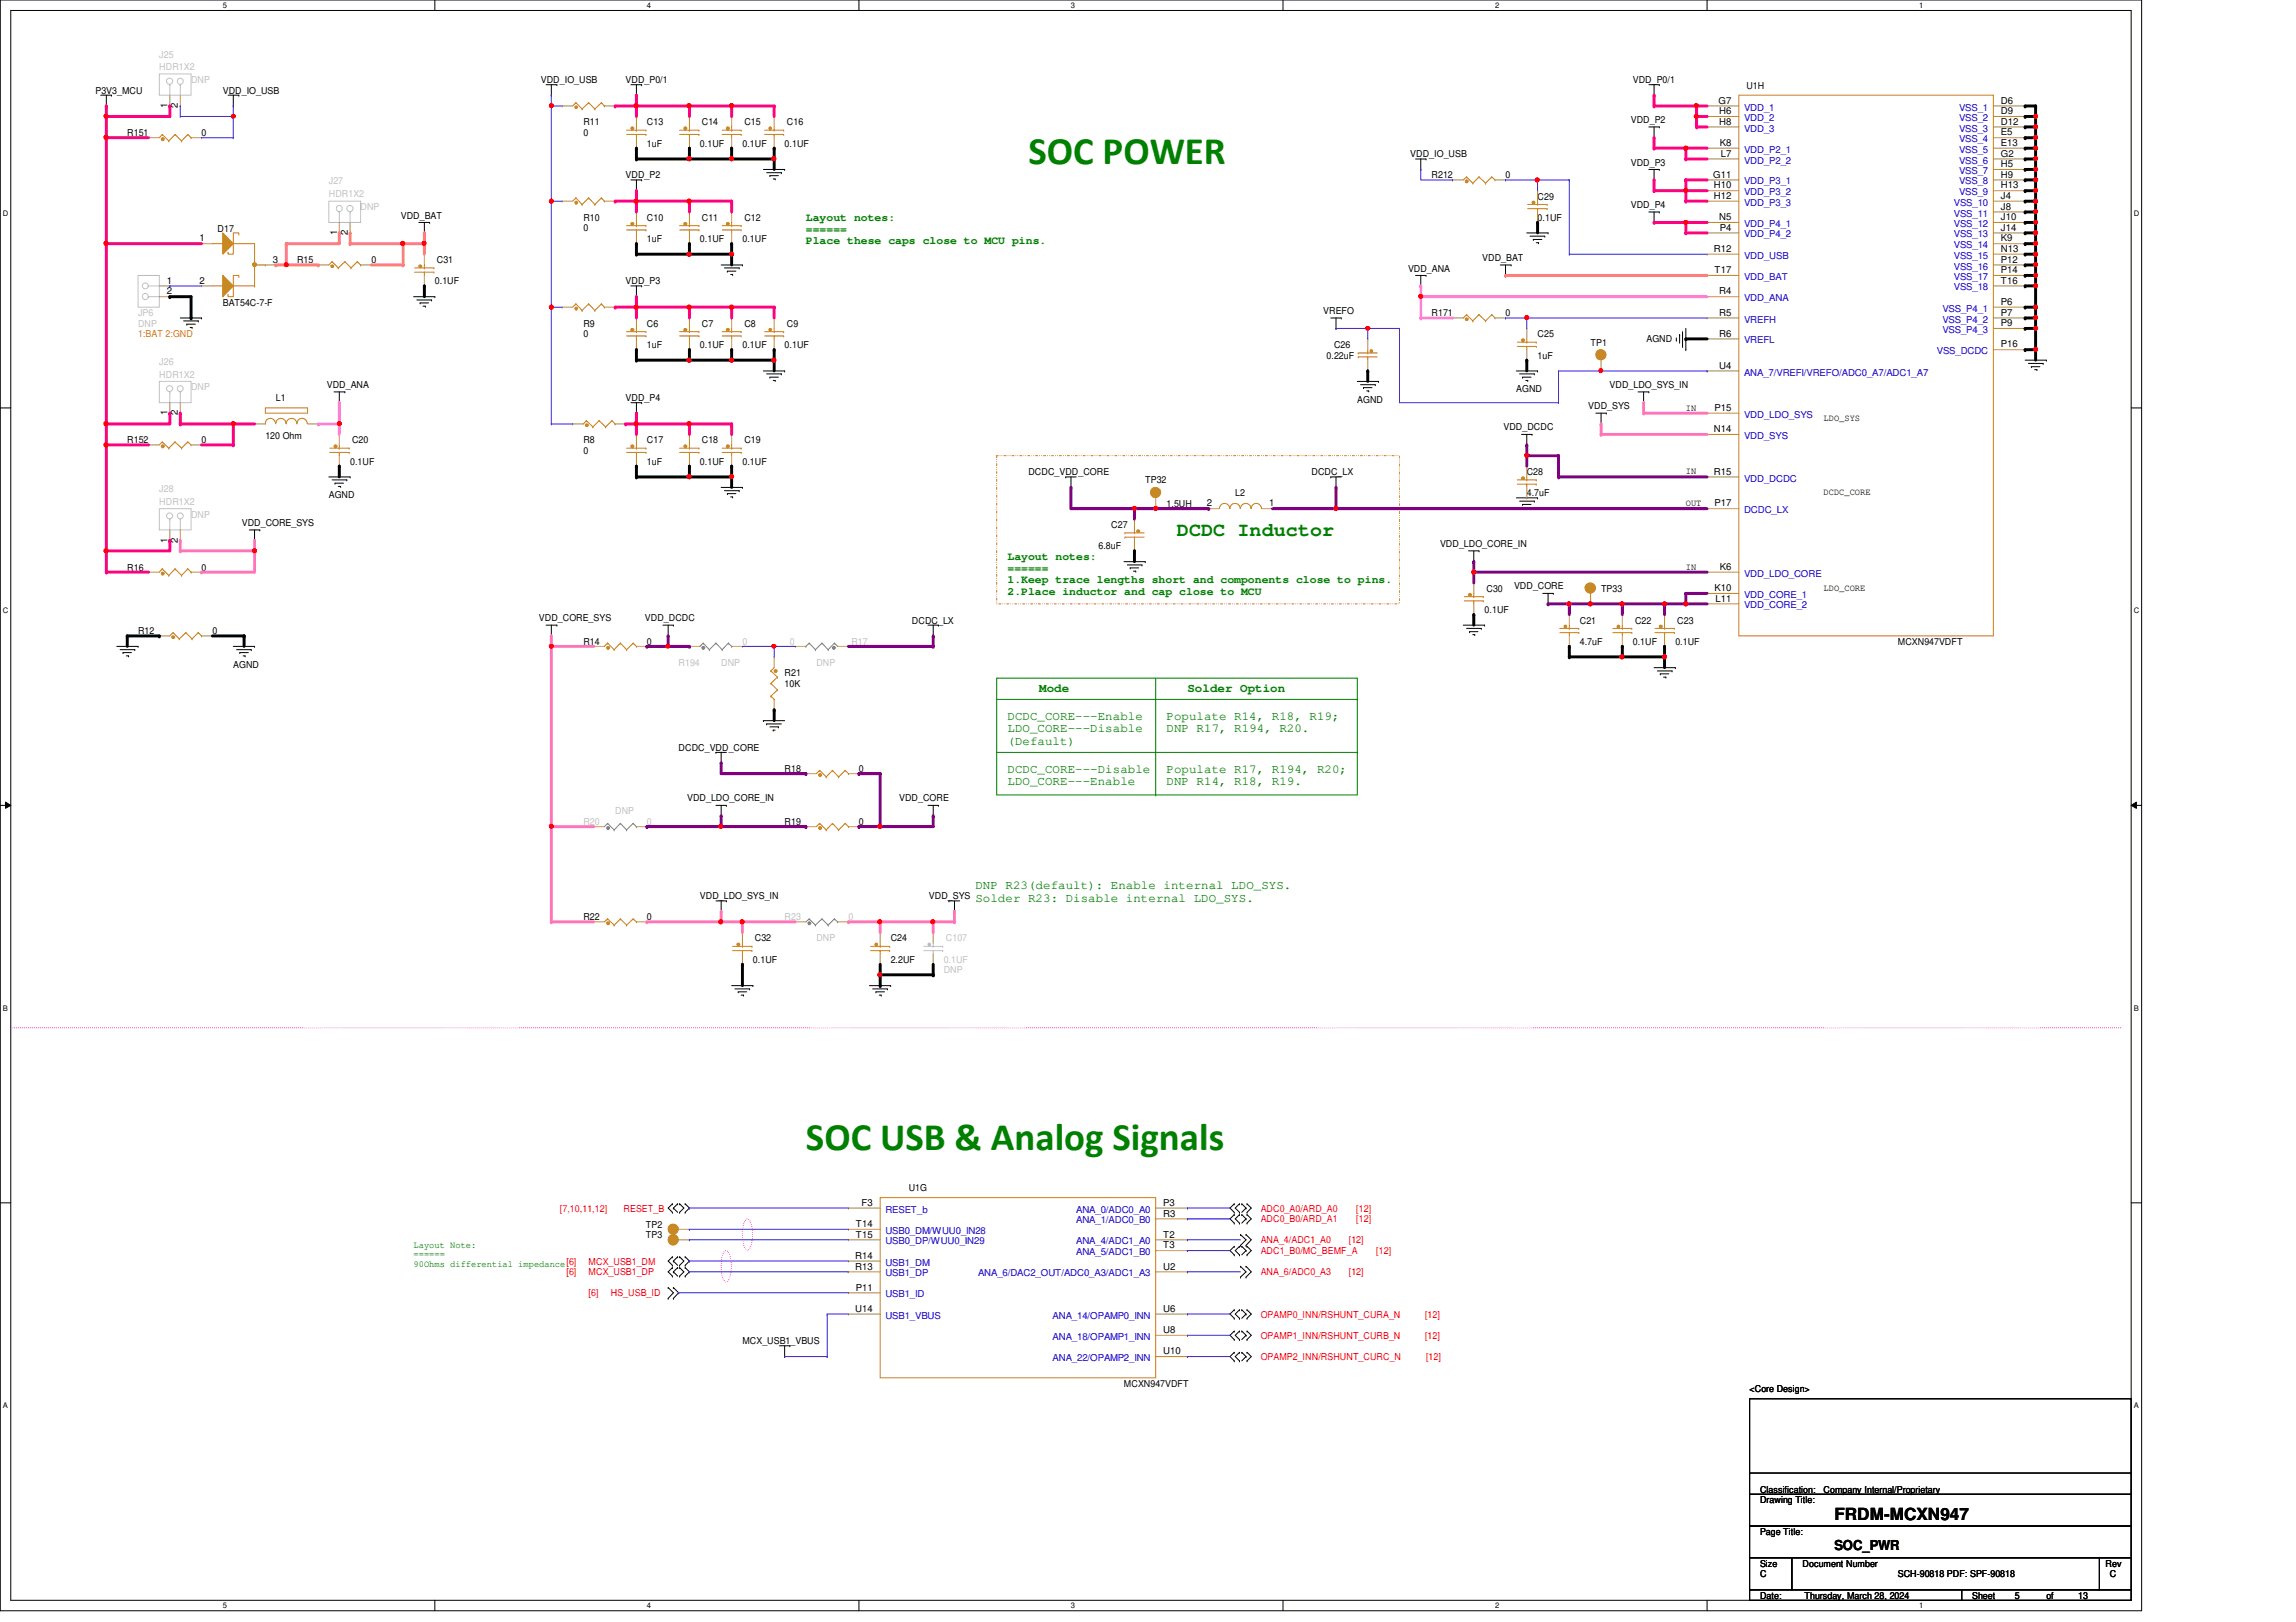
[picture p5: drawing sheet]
<svg xmlns="http://www.w3.org/2000/svg" width="297mm" height="210mm" viewBox="0 0 297 210" stroke-linecap="round" stroke-linejoin="round" font-family="sans-serif">
<defs><g id="words">
<g font-size="5" fill="#008000">
<text x="133.1" y="21.2">SOC POWER</text>
<text x="104.3" y="148.8">SOC USB &amp; Analog Signals</text>
</g>
<text font-size="2.6" fill="#008000" x="152.3" y="69.3">DCDC Inductor</text>
<text font-size="2.2" x="237.3" y="196.8">FRDM-MCXN947</text>
<text font-size="1.8" x="237.3" y="200.5">SOC_PWR</text>
<g font-size="1.6" fill="#008000">
<text x="134.4" y="89.5">Mode</text>
<text x="153.6" y="89.5">Solder Option</text>
<text x="130.3" y="93.1">DCDC_CORE---Enable</text>
<text x="130.3" y="94.7">LDO_CORE---Disable</text>
<text x="150.9" y="93.1">Populate R14, R18, R19;</text>
<text x="150.9" y="94.7">DNP R17, R194, R20.</text>
<text x="130.3" y="96.4">(Default)</text>
<text x="130.3" y="100">DCDC_CORE---Disable</text>
<text x="130.3" y="101.6">LDO_CORE---Enable</text>
<text x="150.9" y="100">Populate R17, R194, R20;</text>
<text x="150.9" y="101.6">DNP R14, R18, R19.</text>
<text x="126.2" y="115.1">DNP R23(default): Enable internal LDO_SYS.</text>
<text x="126.2" y="116.7">Solder R23: Disable internal LDO_SYS.</text>
</g>
<g font-size="1.5" fill="#008000">
<text x="104.3" y="28.7">Layout notes:</text>
<text x="104.3" y="30.1">======</text>
<text x="104.3" y="31.6">Place these caps close to MCU pins.</text>
<text x="130.3" y="72.5">Layout notes:</text>
<text x="130.3" y="74">======</text>
<text x="130.3" y="75.5">1.Keep trace lengths short and components close to pins.</text>
<text x="130.3" y="77">2.Place inductor and cap close to MCU</text>
</g>
<g font-size="1.2" fill="#c0c0c0">
<text x="20.6" y="7.5">J25</text>
<text x="20.6" y="9.1">HDR1X2</text>
<text x="24.7" y="10.7">DNP</text>
<text x="42.5" y="23.9">J27</text>
<text x="42.5" y="25.5">HDR1X2</text>
<text x="46.6" y="27.2">DNP</text>
<text x="17.9" y="40.9">JP6</text>
<text x="17.9" y="42.3">DNP</text>
<text x="20.6" y="47.2">J26</text>
<text x="20.6" y="48.9">HDR1X2</text>
<text x="24.7" y="50.5">DNP</text>
<text x="20.6" y="63.7">J28</text>
<text x="20.6" y="65.3">HDR1X2</text>
<text x="24.7" y="67">DNP</text>
<text x="96.1" y="83.4">0</text>
<text x="102.2" y="83.4">0</text>
<text x="110.1" y="83.4">R17</text>
<text x="87.8" y="86.1">R194</text>
<text x="93.3" y="86.1">DNP</text>
<text x="105.6" y="86.1">DNP</text>
<text x="75.5" y="106.7">R20</text>
<text x="79.6" y="105.4">DNP</text>
<text x="83.7" y="106.7">0</text>
<text x="101.5" y="119.1">R23</text>
<text x="109.8" y="119.1">0</text>
<text x="105.6" y="121.8">DNP</text>
<text x="122.1" y="124.6">0.1UF</text>
<text x="122.1" y="125.9">DNP</text>
<text x="122.4" y="121.8">C107</text>
</g>
<g font-size="1.2">
<text x="70" y="10.7">VDD_IO_USB</text>
<text x="80.9" y="10.7">VDD_P0/1</text>
<text x="211.2" y="10.7">VDD_P0/1</text>
<text x="225.9" y="11.6">U1H</text>
<text x="12.4" y="12.1">P3V3_MCU</text>
<text x="16.5" y="17.6">R151</text>
<text x="21.7" y="14" transform="rotate(-90 21.7 14)">1</text>
<text x="23" y="14" transform="rotate(-90 23 14)">2</text>
<text x="26.1" y="17.6">0</text>
<text x="28.8" y="12.1">VDD_IO_USB</text>
<text x="75.5" y="16.2">R11</text>
<text x="75.5" y="17.6">0</text>
<text x="83.7" y="16.2">C13</text>
<text x="90.8" y="16.2">C14</text>
<text x="96.3" y="16.2">C15</text>
<text x="101.8" y="16.2">C16</text>
<text x="211" y="16">VDD_P2</text>
<text x="222.3" y="13.4">G7</text>
<text x="222.4" y="14.8">H6</text>
<text x="222.4" y="16.1">H8</text>
<text x="258.9" y="13.4">D6</text>
<text x="258.9" y="14.8">D9</text>
<text x="258.9" y="16.1">D12</text>
<text x="258.9" y="17.5">E5</text>
<text x="80.9" y="23.1">VDD_P2</text>
<text x="83.7" y="19">1uF</text>
<text x="90.5" y="19">0.1UF</text>
<text x="96.1" y="19">0.1UF</text>
<text x="101.5" y="19">0.1UF</text>
<text x="182.5" y="20.3">VDD_IO_USB</text>
<text x="185.2" y="23.1">R212</text>
<text x="194.8" y="23.1">0</text>
<text x="211" y="21.4">VDD_P3</text>
<text x="221.7" y="23">G11</text>
<text x="222.5" y="18.9">K8</text>
<text x="222.6" y="20.3">L7</text>
<text x="258.9" y="21.6">H5</text>
<text x="258.9" y="23">H9</text>
<text x="258.9" y="18.9">E13</text>
<text x="258.9" y="20.3">G2</text>
<text x="51.9" y="28.3">VDD_BAT</text>
<text x="75.5" y="28.6">R10</text>
<text x="75.5" y="29.9">0</text>
<text x="83.7" y="28.6">C10</text>
<text x="90.8" y="28.6">C11</text>
<text x="96.3" y="28.6">C12</text>
<text x="198.9" y="25.8">C29</text>
<text x="198.9" y="28.6">0.1UF</text>
<text x="211" y="26.9">VDD_P4</text>
<text x="221.7" y="24.4">H10</text>
<text x="221.7" y="25.7">H12</text>
<text x="222.4" y="28.5">N5</text>
<text x="222.5" y="29.8">P4</text>
<text x="258.9" y="24.4">H13</text>
<text x="258.9" y="25.7">J4</text>
<text x="258.9" y="27.1">J8</text>
<text x="258.9" y="28.5">J10</text>
<text x="258.9" y="29.8">J14</text>
<text x="25.8" y="31.2">1</text>
<text x="28.1" y="30.1">D17</text>
<text x="35.3" y="34">3</text>
<text x="38.4" y="34">R15</text>
<text x="43.6" y="30.4" transform="rotate(-90 43.6 30.4)">1</text>
<text x="45" y="30.4" transform="rotate(-90 45 30.4)">2</text>
<text x="48" y="34">0</text>
<text x="56.5" y="34">C31</text>
<text x="83.7" y="31.3">1uF</text>
<text x="90.5" y="31.3">0.1UF</text>
<text x="96.1" y="31.3">0.1UF</text>
<text x="182.2" y="35.1">VDD_ANA</text>
<text x="191.8" y="33.8">VDD_BAT</text>
<text x="221.7" y="32.6">R12</text>
<text x="221.8" y="35.3">T17</text>
<text x="258.9" y="31.2">K9</text>
<text x="258.9" y="32.6">N13</text>
<text x="258.9" y="34">P12</text>
<text x="258.9" y="35.3">P14</text>
<text x="21.6" y="36.7">1</text>
<text x="21.6" y="38.1">2</text>
<text x="25.8" y="36.7">2</text>
<text x="28.8" y="39.5">BAT54C-7-F</text>
<text x="56.3" y="36.8">0.1UF</text>
<text x="80.9" y="36.8">VDD_P3</text>
<text x="171.2" y="40.6">VREFO</text>
<text x="185.2" y="40.9">R171</text>
<text x="194.8" y="40.9">0</text>
<text x="222.4" y="38.1">R4</text>
<text x="222.4" y="40.9">R5</text>
<text x="258.9" y="39.5">P6</text>
<text x="258.9" y="40.9">P7</text>
<text x="258.9" y="36.7">T16</text>
<text x="75.5" y="42.3">R9</text>
<text x="75.5" y="43.6">0</text>
<text x="83.7" y="42.3">C6</text>
<text x="83.7" y="45">1uF</text>
<text x="90.5" y="45">0.1UF</text>
<text x="90.8" y="42.3">C7</text>
<text x="96.1" y="45">0.1UF</text>
<text x="96.3" y="42.3">C8</text>
<text x="101.5" y="45">0.1UF</text>
<text x="101.8" y="42.3">C9</text>
<text x="171.6" y="46.4">0.22uF</text>
<text x="172.6" y="45">C26</text>
<text x="198.9" y="43.6">C25</text>
<text x="198.9" y="46.4">1uF</text>
<text x="205.8" y="44.7">TP1</text>
<text x="213" y="44.2">AGND</text>
<text x="222.4" y="43.6">R6</text>
<text x="222.4" y="47.7">U4</text>
<text x="258.9" y="42.2">P9</text>
<text x="258.9" y="45">P16</text>
<text x="21.7" y="53.8" transform="rotate(-90 21.7 53.8)">1</text>
<text x="23" y="53.8" transform="rotate(-90 23 53.8)">2</text>
<text x="35.7" y="51.9">L1</text>
<text x="42.3" y="50.2">VDD_ANA</text>
<text x="80.9" y="51.9">VDD_P4</text>
<text x="175.6" y="52.2">AGND</text>
<text x="196.2" y="50.8">AGND</text>
<text x="205.5" y="53">VDD_SYS</text>
<text x="208.2" y="50.2">VDD_LDO_SYS_IN</text>
<text x="218.1" y="53.1">IN</text>
<text x="221.8" y="53.2">P15</text>
<text x="16.5" y="57.4">R152</text>
<text x="26.1" y="57.4">0</text>
<text x="34.3" y="56.8">120 Ohm</text>
<text x="45.5" y="57.4">C20</text>
<text x="75.5" y="57.4">R8</text>
<text x="75.5" y="58.7">0</text>
<text x="83.7" y="57.4">C17</text>
<text x="90.8" y="57.4">C18</text>
<text x="96.3" y="57.4">C19</text>
<text x="194.5" y="55.7">VDD_DCDC</text>
<text x="221.7" y="55.9">N14</text>
<text x="235.9" y="54.5">LDO_SYS</text>
<text x="42.5" y="64.5">AGND</text>
<text x="45.3" y="60.1">0.1UF</text>
<text x="83.7" y="60.1">1uF</text>
<text x="90.5" y="60.1">0.1UF</text>
<text x="96.1" y="60.1">0.1UF</text>
<text x="133.1" y="61.5">DCDC_VDD_CORE</text>
<text x="148.2" y="62.6">TP32</text>
<text x="150.9" y="65.6">1.5UH</text>
<text x="156.1" y="65.5">2</text>
<text x="159.8" y="64.2">L2</text>
<text x="164.2" y="65.5">1</text>
<text x="169.7" y="61.5">DCDC_LX</text>
<text x="197.5" y="61.5">C28</text>
<text x="197.5" y="64.2">4.7uF</text>
<text x="218.1" y="61.3">IN</text>
<text x="218.1" y="65.4">OUT</text>
<text x="221.7" y="61.4">R15</text>
<text x="221.8" y="65.5">P17</text>
<text x="235.9" y="64.1">DCDC_CORE</text>
<text x="21.7" y="70.2" transform="rotate(-90 21.7 70.2)">1</text>
<text x="23" y="70.2" transform="rotate(-90 23 70.2)">2</text>
<text x="31.3" y="68.1">VDD_CORE_SYS</text>
<text x="142.1" y="71.1">6.8uF</text>
<text x="143.8" y="68.3">C27</text>
<text x="186.3" y="70.8">VDD_LDO_CORE_IN</text>
<text x="16.5" y="73.8">R16</text>
<text x="26.1" y="73.8">0</text>
<text x="192.3" y="76.6">C30</text>
<text x="195.9" y="76.3">VDD_CORE</text>
<text x="207.1" y="76.6">TP33</text>
<text x="218.1" y="73.7">IN</text>
<text x="221.8" y="76.5">K10</text>
<text x="222" y="77.9">L11</text>
<text x="222.5" y="73.7">K6</text>
<text x="235.9" y="76.5">LDO_CORE</text>
<text x="17.9" y="82">R12</text>
<text x="27.5" y="82">0</text>
<text x="69.7" y="80.4">VDD_CORE_SYS</text>
<text x="75.5" y="83.4">R14</text>
<text x="83.4" y="80.4">VDD_DCDC</text>
<text x="83.7" y="83.4">0</text>
<text x="118" y="80.7">DCDC_LX</text>
<text x="192.1" y="79.3">0.1UF</text>
<text x="204.4" y="80.7">C21</text>
<text x="204.4" y="83.4">4.7uF</text>
<text x="211.2" y="83.4">0.1UF</text>
<text x="211.5" y="80.7">C22</text>
<text x="216.7" y="83.4">0.1UF</text>
<text x="217" y="80.7">C23</text>
<text x="245.5" y="83.4">MCXN947VDFT</text>
<text x="30.2" y="86.4">AGND</text>
<text x="101.5" y="87.5">R21</text>
<text x="101.5" y="88.9">10K</text>
<text x="87.8" y="97.2">DCDC_VDD_CORE</text>
<text x="101.5" y="99.9">R18</text>
<text x="111.1" y="99.9">0</text>
<text x="88.9" y="103.7">VDD_LDO_CORE_IN</text>
<text x="101.5" y="106.7">R19</text>
<text x="111.1" y="106.7">0</text>
<text x="116.3" y="103.7">VDD_CORE</text>
<text x="75.5" y="119.1">R22</text>
<text x="83.7" y="119.1">0</text>
<text x="90.5" y="116.3">VDD_LDO_SYS_IN</text>
<text x="120.2" y="116.3">VDD_SYS</text>
<text x="97.4" y="124.6">0.1UF</text>
<text x="97.7" y="121.8">C32</text>
<text x="115.2" y="121.8">C24</text>
<text x="115.2" y="124.6">2.2UF</text>
<text x="117.6" y="154.2">U1G</text>
<text x="83.6" y="160.2">TP3</text>
<text x="83.6" y="158.9">TP2</text>
<text x="110.7" y="158.8">T14</text>
<text x="110.7" y="160.1">T15</text>
<text x="111.5" y="156">F3</text>
<text x="150.5" y="156">P3</text>
<text x="150.5" y="157.4">R3</text>
<text x="150.5" y="160.1">T2</text>
<text x="150.5" y="161.5">T3</text>
<text x="110.7" y="162.9">R14</text>
<text x="110.7" y="164.3">R13</text>
<text x="110.7" y="167">P11</text>
<text x="150.5" y="164.3">U2</text>
<text x="96.1" y="173.9">MCX_USB1_VBUS</text>
<text x="110.7" y="169.8">U14</text>
<text x="150.5" y="169.8">U6</text>
<text x="150.5" y="172.5">U8</text>
<text x="145.4" y="179.5">MCXN947VDFT</text>
<text x="150.5" y="175.3">U10</text>
<text x="226.4" y="180.1">&lt;Core Design&gt;</text>
<text x="227.7" y="194.5">Drawing Title:</text>
<text x="227.7" y="193.2">Classification:</text>
<text x="235.9" y="193.2">Company Internal/Proprietary</text>
<text x="227.7" y="202.7">Size</text>
<text x="227.7" y="198.6">Page Title:</text>
<text x="233.2" y="202.7">Document Number</text>
<text x="272.4" y="202.7">Rev</text>
<text x="227.7" y="206.9">Date:</text>
<text x="227.7" y="204.1">C</text>
<text x="233.5" y="206.9">Thursday, March 28, 2024</text>
<text x="245.5" y="204.1">SCH-90818 PDF: SPF-90818</text>
<text x="255.1" y="206.9">Sheet</text>
<text x="260.6" y="206.9">5</text>
<text x="264.7" y="206.9">of</text>
<text x="268.9" y="206.9">13</text>
<text x="273" y="204.1">C</text>
</g>
<g font-size="1.2" fill="#00c">
<text x="225.6" y="15.7">VDD_2</text>
<text x="225.6" y="17">VDD_3</text>
<text x="225.6" y="14.3">VDD_1</text>
<text x="253.4" y="14.3">VSS_1</text>
<text x="253.4" y="15.7">VSS_2</text>
<text x="253.4" y="17">VSS_3</text>
<text x="225.6" y="23.9">VDD_P3_1</text>
<text x="225.6" y="19.8">VDD_P2_1</text>
<text x="225.6" y="21.2">VDD_P2_2</text>
<text x="253.4" y="22.5">VSS_7</text>
<text x="253.4" y="23.9">VSS_8</text>
<text x="253.4" y="18.4">VSS_4</text>
<text x="253.4" y="19.8">VSS_5</text>
<text x="253.4" y="21.2">VSS_6</text>
<text x="225.6" y="25.3">VDD_P3_2</text>
<text x="225.6" y="26.6">VDD_P3_3</text>
<text x="225.6" y="29.4">VDD_P4_1</text>
<text x="252.8" y="26.6">VSS_10</text>
<text x="252.8" y="28">VSS_11</text>
<text x="252.8" y="29.4">VSS_12</text>
<text x="253.4" y="25.3">VSS_9</text>
<text x="225.6" y="30.7">VDD_P4_2</text>
<text x="225.6" y="33.5">VDD_USB</text>
<text x="252.8" y="30.7">VSS_13</text>
<text x="252.8" y="32.1">VSS_14</text>
<text x="252.8" y="33.5">VSS_15</text>
<text x="252.8" y="34.9">VSS_16</text>
<text x="225.6" y="39">VDD_ANA</text>
<text x="225.6" y="41.7">VREFH</text>
<text x="225.6" y="36.2">VDD_BAT</text>
<text x="251.3" y="40.3">VSS_P4_1</text>
<text x="251.3" y="41.7">VSS_P4_2</text>
<text x="252.8" y="36.2">VSS_17</text>
<text x="252.8" y="37.6">VSS_18</text>
<text x="225.6" y="44.4">VREFL</text>
<text x="250.6" y="45.8">VSS_DCDC</text>
<text x="251.3" y="43.1">VSS_P4_3</text>
<text x="225.6" y="48.6">ANA_7/VREFI/VREFO/ADC0_A7/ADC1_A7</text>
<text x="225.6" y="56.8">VDD_SYS</text>
<text x="225.6" y="54.1">VDD_LDO_SYS</text>
<text x="225.6" y="62.3">VDD_DCDC</text>
<text x="225.6" y="66.4">DCDC_LX</text>
<text x="225.6" y="77.4">VDD_CORE_1</text>
<text x="225.6" y="74.6">VDD_LDO_CORE</text>
<text x="225.6" y="78.7">VDD_CORE_2</text>
<text x="114.6" y="156.9">RESET_b</text>
<text x="114.6" y="159.7">USB0_DM/WUU0_IN28</text>
<text x="114.6" y="161">USB0_DP/WUU0_IN29</text>
<text x="139.2" y="156.9">ANA_0/ADC0_A0</text>
<text x="139.2" y="158.3">ANA_1/ADC0_B0</text>
<text x="139.2" y="161">ANA_4/ADC1_A0</text>
<text x="114.6" y="163.8">USB1_DM</text>
<text x="114.6" y="165.2">USB1_DP</text>
<text x="114.6" y="167.9">USB1_ID</text>
<text x="126.5" y="165.2">ANA_6/DAC2_OUT/ADC0_A3/ADC1_A3</text>
<text x="139.2" y="162.4">ANA_5/ADC1_B0</text>
<text x="114.6" y="170.6">USB1_VBUS</text>
<text x="136.2" y="170.6">ANA_14/OPAMP0_INN</text>
<text x="136.2" y="173.4">ANA_18/OPAMP1_INN</text>
<text x="136.2" y="176.1">ANA_22/OPAMP2_INN</text>
</g>
<text font-size="1.2" fill="#ff8000" x="17.9" y="43.6">1:BAT 2:GND</text>
<g font-size="1.2" fill="#008000">
<text x="53.5" y="161.5">Layout Note:</text>
<text x="53.5" y="162.7">======</text>
<text x="53.5" y="163.9">90Ohms differential impedance[6]</text>
</g>
<g font-size="1.2" fill="#f00">
<text x="72.4" y="156.8">[7,10,11,12]</text>
<text x="80.7" y="156.8">RESET_B</text>
<text x="163.1" y="156.8">ADC0_A0/ARD_A0</text>
<text x="163.1" y="158.2">ADC0_B0/ARD_A1</text>
<text x="163.1" y="160.9">ANA_4/ADC1_A0</text>
<text x="174.5" y="160.9">[12]</text>
<text x="175.5" y="156.8">[12]</text>
<text x="175.5" y="158.2">[12]</text>
<text x="73.3" y="165">[6]</text>
<text x="76.2" y="163.7">MCX_USB1_DM</text>
<text x="76.2" y="165">MCX_USB1_DP</text>
<text x="76.2" y="167.8">[6]</text>
<text x="79" y="167.8">HS_USB_ID</text>
<text x="163.1" y="165">ANA_6/ADC0_A3</text>
<text x="163.1" y="162.3">ADC1_B0/MC_BEMF_A</text>
<text x="174.5" y="165">[12]</text>
<text x="178.1" y="162.3">[12]</text>
<text x="163.1" y="173.3">OPAMP1_INN/RSHUNT_CURB_N</text>
<text x="163.1" y="170.5">OPAMP0_INN/RSHUNT_CURA_N</text>
<text x="184.4" y="173.3">[12]</text>
<text x="184.4" y="170.5">[12]</text>
<text x="163.1" y="176">OPAMP2_INN/RSHUNT_CURC_N</text>
<text x="184.5" y="176">[12]</text>
</g>
<g font-size="1">
<text x="28.8" y="1">5</text>
<text x="83.7" y="1">4</text>
<text x="138.6" y="1">3</text>
<text x="193.4" y="1">2</text>
<text x="248.3" y="1">1</text>
<text x=".4" y="27.9">D</text>
<text x="276.1" y="27.9">D</text>
<text x=".4" y="79.4">C</text>
<text x="276.1" y="79.4">C</text>
<text x=".4" y="130.8">B</text>
<text x="276.1" y="130.8">B</text>
<text x=".4" y="182.2">A</text>
<text x="276.1" y="182.2">A</text>
<text x="28.8" y="208.1">5</text>
<text x="83.7" y="208.1">4</text>
<text x="138.6" y="208.1">3</text>
<text x="193.4" y="208.1">2</text>
<text x="248.3" y="208.1">1</text>
</g>
</g></defs>
<path d="M0 0h277.1v208.4h-277.1zM1.4 1.4h274.3v205.7h-274.3z" fill="none" stroke="#000" stroke-width=".13"/>
<g fill="#fff">
<path d="M28.8 .1h.6v1.1h-.6z"/>
<path d="M28.8 207.2h.6v1.1h-.6z"/>
</g>
<path d="M56.3 0v1.4M56.3 207.1v1.3" fill="none" stroke="#000" stroke-width=".13"/>
<g fill="#fff">
<path d="M83.7 .1h.5v1.1h-.5z"/>
<path d="M83.7 207.2h.5v1.1h-.5z"/>
</g>
<path d="M111.1 0v1.4M111.1 207.1v1.3" fill="none" stroke="#000" stroke-width=".13"/>
<g fill="#fff">
<path d="M138.6 .1h.5v1.1h-.5z"/>
<path d="M138.6 207.2h.5v1.1h-.5z"/>
</g>
<path d="M166 0v1.4M166 207.1v1.3" fill="none" stroke="#000" stroke-width=".13"/>
<g fill="#fff">
<path d="M193.4 .1h.6v1.1h-.6z"/>
<path d="M193.4 207.2h.6v1.1h-.6z"/>
</g>
<path d="M220.8 0v1.4M220.8 207.1v1.3" fill="none" stroke="#000" stroke-width=".13"/>
<g fill="#fff">
<path d="M248.3 .1h.5v1.1h-.5z"/>
<path d="M248.3 207.2h.5v1.1h-.5z"/>
<path d="M.4 27.1h.7v1.1h-.7z"/>
<path d="M276.1 27.1h.7v1.1h-.7z"/>
<path d="M.4 78.5h.7v1.1h-.7z"/>
<path d="M276.1 78.5h.7v1.1h-.7z"/>
</g>
<path d="M0 52.8h1.4M275.7 52.8h1.4" fill="none" stroke="#000" stroke-width=".13"/>
<g fill="#fff">
<path d="M.4 129.9h.6v1.1h-.6z"/>
<path d="M276.1 129.9h.6v1.1h-.6z"/>
</g>
<path d="M0 104.2h1.4M.7 103.8l.7 .4-.7 .4zM275.7 104.2l.7-.4v.8zM275.7 104.2h1.4" fill="none" stroke="#000" stroke-width=".13"/>
<path d="M.7 103.8l.7 .4-.7 .4zM275.7 104.2l.7-.4v.8z" fill="#000"/>
<g fill="#fff">
<path d="M.4 181.4h.6v1.1h-.6z"/>
<path d="M276.1 181.4h.6v1.1h-.6z"/>
</g>
<g fill="none" stroke="#000" stroke-width=".13">
<path d="M13 12.3h1.4M13.8 13.7h.1M13.8 12.3v1.4M14.4 12.3h.1M29.5 12.3h1.4M30.2 13.7h.1M30.2 12.3v1.4M30.9 12.3h.1M70.7 11h1.3M71.3 12.3h.1M71.3 11v1.3M72 11h.1"/>
<path d="M81.6 11h1.4M82.3 12.3h.1M82.3 11v1.3M83 11h.1M213.3 11h1.4M213.3 16.4h1.4M214 17.8h.1M214 12.3h.1M214 11v1.3M214 16.4v1.4M214.7 16.4h.1M214.7 11h.1"/>
<path d="M53.5 38.4h2.8M53.9 38.8h1.9M54.2 28.8h1.4M54.4 39.2h.1M54.4 39.2h1.1M54.7 39.6h.3M54.9 30.1h.1M54.9 28.8v1.3M55 39.6h.1M55.6 28.8h.1M55.8 38.8h.1M56.3 38.4h.1"/>
<path d="M81.6 23.3h1.4M81.6 37h1.4M82.3 24.7h.1M82.3 38.4h.1M82.3 23.3v1.4M82.3 37v1.4M83 23.3h.1M83 37h.1M93.3 34.3h2.8M93.7 34.7h1.9M94.1 35.1h.1M94.1 35.1h1.1"/>
<path d="M94.5 35.5h.3M94.8 35.5h.1M95.6 34.7h.1M96.1 34.3h.1M98.8 21.9h2.7M99.2 22.4h1.9M99.6 22.7h.1M99.6 22.7h1.1M100 23.2h.3M100.3 23.2h.1M101.1 22.4h.1M101.5 21.9h.1"/>
<path d="M183.1 20.6h1.4M183.1 35.6h1.4M183.8 21.9h.1M183.8 37h.1M183.8 20.6v1.3M183.8 35.6v1.4M184.5 20.6h.1M184.5 35.6h.1M194.1 34.3h1.4M194.8 35.6h.1M194.8 34.3v1.3M195.5 34.3h.1"/>
<path d="M197.5 30.1h2.8M197.9 30.6h2M198.4 31h.1M198.4 31h1.1M198.8 31.4h.2M199 31.4h.1M199.9 30.6h.1M200.3 30.1h.1M213.3 21.9h1.4M213.3 27.4h1.4M214 23.3h.1M214 28.8h.1"/>
<path d="M214 21.9v1.4M214 27.4v1.4M214.7 21.9h.1M214.7 27.4h.1M23.3 41.1h2.8M23.7 41.5h2M24.2 42h.1M24.2 42h1.1M24.6 42.4h.2M24.8 42.4h.1M25.7 41.5h.1M26.1 41.1h.1"/>
<path d="M43.2 50.7h1.4M43.9 52.1h.1M43.9 50.7v1.4M44.6 50.7h.1M81.6 52.1h1.4M82.3 53.5h.1M82.3 52.1v1.4M83 52.1h.1M98.8 48h2.7M99.2 48.4h1.9M99.6 48.8h.1M99.6 48.8h1.1"/>
<path d="M100 49.2h.3M100.3 49.2h.1M101.1 48.4h.1M101.5 48h.1M172.2 41.1h1.3M172.8 42.5h.1M172.8 41.1v1.4M173.5 41.1h.1M175.6 49.4h2.7M176 49.8h1.9M176.4 50.2h.1M176.4 50.2h1.1"/>
<path d="M176.8 50.6h.3M177.1 50.6h.1M177.9 49.8h.1M178.3 49.4h.1M196.2 48h2.7M196.6 48.4h1.9M196.8 56.2h1.4M197 48.8h.1M197 48.8h1.1M197.4 49.2h.3M197.5 57.6h.1M197.5 56.2v1.4"/>
<path d="M197.7 49.2h.1M198.2 56.2h.1M198.5 48.4h.1M198.9 48h.1M206.5 53.5h1.3M207.1 54.9h.1M207.1 53.5v1.4M207.8 53.5h.1M211.9 50.7h1.4M212.6 52.1h.1M212.6 50.7v1.4M213.3 50.7h.1"/>
<path d="M216.9 44h.1M216.9 43.7v.3M217.3 43.3h.1M217.3 43.3v1.1M217.7 44.8h.1M217.7 42.9v1.9M218.1 45.3h.1M218.1 42.5v2.8M262 46.6h2.7M262.4 47h1.9M262.8 47.5h.1M262.8 47.5h1.1"/>
<path d="M263.2 47.8h.3M263.5 47.8h.1M264.3 47h.1M264.7 46.6h.1M32.3 68.6h1.3M32.9 69.9h.1M32.9 68.6v1.3M33.6 68.6h.1M42.5 61.7h2.8M43 62.1h1.9M43.3 62.5h.1M43.3 62.5h1.1"/>
<path d="M43.8 62.9h.3M44.1 62.9h.1M44.9 62.1h.1M45.3 61.7h.1M93.3 63.1h2.8M93.7 63.5h1.9M94.1 63.9h.1M94.1 63.9h1.1M94.5 64.3h.3M94.8 64.3h.1M95.6 63.5h.1M96.1 63.1h.1"/>
<path d="M137.9 61.7h.1M137.9 61.7h1.3M138.6 63.1h.1M138.6 61.7v1.4M145.4 72.7h2.8M145.8 73.1h1.9M146.2 73.5h.1M146.2 73.5h1.1M146.6 73.9h.3M146.9 73.9h.1M147.7 73.1h.1M148.2 72.7h.1"/>
<path d="M172.2 61.7h.1M172.2 61.7h1.3M172.8 63.1h.1M172.8 61.7v1.4M190 71.3h1.3M190.7 72.7h.1M190.7 71.3v1.4M191.3 71.3h.1M196.2 64.4h2.7M196.6 64.9h1.9M197 65.3h.1M197 65.3h1.1"/>
<path d="M197.4 65.7h.3M197.7 65.7h.1M198.5 64.9h.1M198.9 64.4h.1M199.6 76.8h1.4M200.3 78.1h.1M200.3 76.8v1.3M201 76.8h.1M15.1 83.7h2.8M15.5 84.1h1.9M15.9 84.5h.1M15.9 84.5h1.1"/>
<path d="M16.3 84.9h.3M16.6 84.9h.1M17.4 84.1h.1M17.9 83.7h.1M30.2 83.7h2.7M30.6 84.1h1.9M31 84.5h.1M31 84.5h1.1M31.5 84.9h.2M31.7 84.9h.1M32.5 84.1h.1M32.9 83.7h.1"/>
<path d="M70.7 80.9h1.3M71.3 82.3h.1M71.3 80.9v1.4M72 80.9h.1M85.8 80.9h1.3M86.4 82.3h.1M86.4 80.9v1.4M87.1 80.9h.1M92.6 97.4h.1M92.6 97.4h1.4M93.3 98.7h.1M93.3 97.4v1.3"/>
<path d="M98.8 93.3h.1M98.8 93.3h2.7M99.2 93.7h.1M99.2 93.7h1.9M99.6 94.1h1.1M100 94.5h.1M100 94.5h.3M100.7 94.1h.1M120.1 80.9h1.3M120.7 82.3h.1M120.7 80.9v1.4M121.4 80.9h.1"/>
<path d="M189.3 80.9h2.8M189.7 81.3h1.9M190.1 81.7h.1M190.1 81.7h1.1M190.5 82.1h.3M190.8 82.1h.1M191.6 81.3h.1M192.1 80.9h.1M214 86.4h2.7M214.4 86.8h1.9M214.8 87.2h.1M214.8 87.2h1.1"/>
<path d="M215.2 87.6h.3M215.5 87.6h.1M216.3 86.8h.1M216.7 86.4h.1M92.6 104.2h1.4M92.6 116.6h1.4M93.3 105.6h.1M93.3 117.9h.1M93.3 104.2v1.4M93.3 116.6v1.3M94 104.2h.1M94 116.6h.1"/>
<path d="M120.1 104.2h1.3M120.7 105.6h.1M120.7 104.2v1.4M121.4 104.2h.1M122.8 116.6h.1M122.8 116.6h1.4M123.5 117.9h.1M123.5 116.6v1.3M94.7 127.6h2.7M95.1 128h1.9M95.5 128.4h.1M95.5 128.4h1.1"/>
<path d="M95.9 128.8h.3M96.2 128.8h.1M97 128h.1M97.4 127.6h.1M112.5 127.6h2.7M112.9 128h1.9M113.3 128.4h.1M113.3 128.4h1.1M113.7 128.8h.3M114 128.8h.1M114.8 128h.1M115.2 127.6h.1"/>
<path d="M0 155.7h1.4M87 156.9h.1M87 155.8h.1M87 155.8l-.6 .5 .6 .6M87.1 156.3h.1M87.1 156.3l.6 .6M87.7 155.8h.1M87.7 155.8l-.6 .5M87.9 155.8h.1M87.9 156.9h.1M87.9 155.8l.6 .5-.6 .6M88.6 155.8h.1"/>
<path d="M88.6 156.9h.1M88.6 155.8l.6 .5-.6 .6M159.7 155.8h.1M159.7 156.9h.1M159.7 157.2h.1M159.7 158.3h.1M159.7 155.8l-.6 .5 .6 .6M159.7 157.2l-.6 .5 .6 .6M160.4 155.8h.1M160.4 156.9h.1M160.4 157.2h.1M160.4 158.3h.1"/>
<path d="M160.4 155.8l-.6 .5 .6 .6M160.4 157.2l-.6 .5 .6 .6M160.5 159.8h.1M160.5 159.8l.7 .6-.7 .8M160.7 155.8h.1M160.7 157.2h.1M160.7 157.2l.5 .5M160.7 155.8l.5 .5M161.2 156.3h.1M161.2 157.7h.1M161.2 159.8h.1M161.2 156.3l-.5 .6"/>
<path d="M161.2 157.7l-.5 .6M161.2 159.8l.7 .6-.7 .8M161.3 156.9h.1M161.3 155.8h.1M161.3 158.3h.1M161.3 157.2h.1M161.3 155.8l.6 .5-.6 .6M161.3 157.2l.6 .5-.6 .6M275.7 155.7h1.4M86.4 168h.1M86.4 166.6h.1M86.4 166.6l.7 .7-.7 .7"/>
<path d="M87 163.7h.1M87 162.6h.1M87 165.1h.1M87 164h.1M87 162.6l-.6 .6 .6 .5M87 164l-.6 .6 .6 .5M87.1 166.6h.1M87.1 168h.1M87.1 163.2h.1M87.1 164.6h.1M87.1 166.6l.7 .7-.7 .7M87.1 163.2l.6 .5"/>
<path d="M87.1 164.6l.6 .5M87.7 162.6h.1M87.7 164h.1M87.7 162.6l-.6 .6M87.7 164l-.6 .6M87.9 162.6h.1M87.9 163.7h.1M87.9 164h.1M87.9 165.1h.1M87.9 162.6l.6 .6-.6 .5M87.9 164l.6 .6-.6 .5M88.6 162.6h.1"/>
<path d="M88.6 163.7h.1M88.6 164h.1M88.6 165.1h.1M88.6 162.6l.6 .6-.6 .5M88.6 164l.6 .6-.6 .5M100.8 174.2h1.4M101.5 175.6h.1M101.5 174.2v1.4M102.2 174.2h.1M159.7 175h.1M159.7 176.1h.1M159.7 172.3h.1"/>
<path d="M159.7 173.4h.1M159.7 169.5h.1M159.7 170.6h.1M159.7 161.3h.1M159.7 162.4h.1M159.7 175l-.6 .6 .6 .5M159.7 172.3l-.6 .5 .6 .6M159.7 169.5l-.6 .6 .6 .5M159.7 161.3l-.6 .5 .6 .6M160.4 175h.1M160.4 176.1h.1M160.4 172.3h.1"/>
<path d="M160.4 173.4h.1M160.4 169.5h.1M160.4 170.6h.1M160.4 161.3h.1M160.4 162.4h.1M160.4 175l-.6 .6 .6 .5M160.4 172.3l-.6 .5 .6 .6M160.4 169.5l-.6 .6 .6 .5M160.4 161.3l-.6 .5 .6 .6M160.5 165.3h.1M160.5 163.9h.1M160.5 161.2h.1"/>
<path d="M160.5 163.9l.7 .7-.7 .7M160.7 175h.1M160.7 172.3h.1M160.7 169.5h.1M160.7 161.3h.1M160.7 175l.5 .6M160.7 172.3l.5 .5M160.7 169.5l.5 .6M160.7 161.3l.5 .5M161.2 175.6h.1M161.2 172.8h.1M161.2 170.1h.1"/>
<path d="M161.2 163.9h.1M161.2 165.3h.1M161.2 161.8h.1M161.2 161.2h.1M161.2 175.6l-.5 .5M161.2 172.8l-.5 .6M161.2 170.1l-.5 .5M161.2 163.9l.7 .7-.7 .7M161.2 161.8l-.5 .6M161.3 176.1h.1M161.3 175h.1M161.3 173.4h.1"/>
<path d="M161.3 172.3h.1M161.3 170.6h.1M161.3 169.5h.1M161.3 162.4h.1M161.3 161.3h.1M161.3 172.3l.6 .5-.6 .6M161.3 175l.6 .6-.6 .5M161.3 169.5l.6 .6-.6 .5M161.3 161.3l.6 .5-.6 .6M226.4 193.4h49.3v4.1h-49.3zM226.4 197.5h49.3v4.1h-49.3zM226.4 181h49.3v12.4h-49.3z"/>
<path d="M226.4 190.6h49.3M275.7 190.6h.1M226.4 201.6h5.4v4.1h-5.4zM226.4 205.7h27.4v1.4h-27.4zM231.8 201.6h39.8v4.1h-39.8zM253.8 205.7h21.9v1.4h-21.9zM271.6 201.6h4.1v4.1h-4.1z"/>
</g>
<path d="M1.4 133h273M274.4 133h.1M96.5 157.8l.2-.1a1.41 1.41 0 0 1 .6 1.4 4.2 4.2 0 0 1-.4 2.6l-.2 .1a1.44 1.44 0 0 1-.6-1.4 4.4 4.4 0 0 1 .4-2.6zM93.7 161.9l.2-.1a1.41 1.41 0 0 1 .7 1.4 4.2 4.2 0 0 1-.4 2.6l-.3 .1a1.44 1.44 0 0 1-.6-1.4 4.4 4.4 0 0 1 .4-2.6z" fill="none" stroke="#f0f" stroke-width=".13" stroke-dasharray="0 .3"/>
<path d="M128.9 59h52.2v19.1h-52.2z" fill="none" stroke="#ff8000" stroke-width=".13" stroke-dasharray=".3 .3 0 .3 0 .3"/>
<path d="M128.9 87.8h46.7v15.1h-46.7zM128.9 97.4h46.7M128.9 90.5h46.7M149.5 87.8v15.1M175.6 97.4h.1M175.6 90.5h.1M149.5 102.9h.1" fill="none" stroke="#008000" stroke-width=".13"/>
<g fill="none" stroke="#c0c0c0" stroke-width=".13">
<path d="M17.9 35.6h2.7v4.2h-2.7zM19.2 37h.1M19.2 38.4h.1M19.2 37h1.4M19.2 38.4h1.4"/>
<circle cx="18.8" cy="38.4" r=".39"/>
<circle cx="18.8" cy="37" r=".38"/>
</g>
<path d="M20.6 37h1.4M20.6 38.4h1.4M22 37h.1M22 38.4h.1M156.4 65.8h.1M156.4 65.8h1.4M163.2 65.8h1.4M164.6 65.8h.1" fill="none" stroke="#a84" stroke-width=".13"/>
<path d="M98.9 17.4h2.5M98.9 16.8h2.5M100.2 17.4h.1M100.2 17.4v.4M101.4 17.4h.1M101.4 16.8h.1M157.8 65.8a.66 .66 0 0 1 .6-.6 .66 .66 0 0 1 .7 .6M159.1 65.8a.66 .66 0 0 1 .7-.6 .66 .66 0 0 1 .6 .6M160.5 65.8a.68 .68 0 0 1 .7-.6 .68 .68 0 0 1 .6 .6M161.9 65.8a.66 .66 0 0 1 .6-.6 .66 .66 0 0 1 .7 .6" fill="none" stroke="#cc8006" stroke-width=".13"/>
<path d="M99.5 16.5h.3v.2l-.2 .1-.1-.1z" fill-rule="evenodd" fill="#cc8006"/>
<path d="M99.5 16.5h.3v.2l-.2 .1-.1-.1zM100.2 16.8h.1M100.2 16.4v.4M81.1 43.5h2.5M81.1 42.9h2.5M82.3 43.5h.1M82.3 43.5v.4M83.6 43.5h.1M83.6 42.9h.1" fill="none" stroke="#cc8006" stroke-width=".13"/>
<path d="M100.2 15.1h.1M100.2 19.2h.1M100.2 15.1v1.3M100.2 17.8v1.4" fill="none" stroke="#a84" stroke-width=".13"/>
<path d="M81.7 42.6h.2v.2l-.1 .1-.1-.1z" fill-rule="evenodd" fill="#cc8006"/>
<path d="M81.7 42.6h.2v.2l-.1 .1-.1-.1zM82.3 42.9h.1M82.3 42.5v.4M196.3 44.8h2.5M196.3 44.3h2.5M197.5 44.8h.1M197.5 44.8v.5M198.8 44.8h.1M198.8 44.3h.1" fill="none" stroke="#cc8006" stroke-width=".13"/>
<path d="M82.3 41.1h.1M82.3 45.3h.1M82.3 41.1v1.4M82.3 43.9v1.4" fill="none" stroke="#a84" stroke-width=".13"/>
<path d="M196.9 43.9h.3v.3h-.2h-.1z" fill-rule="evenodd" fill="#cc8006"/>
<g fill="none" stroke="#cc8006" stroke-width=".13">
<path d="M196.9 43.9h.3v.3h-.2h-.1zM197.5 44.3h.1M197.5 43.9v.4M78.6 83.2h.1M78.6 83.2l-.4 .5M78.6 83.2l.9 .9M79.5 84.1h.1M80.3 83.2h.1M80.3 83.2l-.8 .9M80.3 83.2l.8 .9M81.1 84.1h.1M81.9 83.2h.1"/>
<path d="M81.9 83.2l-.8 .9M81.9 83.2l.4 .5M82.3 83.7h.1"/>
</g>
<path d="M197.5 42.5h.1M197.5 46.6h.1M197.5 42.5v1.4M197.5 45.3v1.3" fill="none" stroke="#a84" stroke-width=".13"/>
<path d="M78.5 83.7h.3v.3h-.1h-.2z" fill-rule="evenodd" fill="#cc8006"/>
<path d="M78.5 83.7h.3v.3h-.1h-.2z" fill="none" stroke="#cc8006" stroke-width=".13"/>
<path d="M76.8 83.7h.1M76.8 83.7h1.4M82.3 83.7h1.4M83.7 83.7h.1" fill="none" stroke="#a84" stroke-width=".13"/>
<path d="M119.5 123h2.5M119.5 122.5h2.5M120.7 123h.1M120.7 123v.4M122 123h.1M122 122.5h.1" fill="none" stroke="#c0c0c0" stroke-width=".13"/>
<path d="M120.1 122.1h.2v.3h-.1h-.1z" fill-rule="evenodd" fill="#c0c0c0"/>
<path d="M120.1 122.1h.2v.3h-.1h-.1zM120.7 122.5h.1M120.7 122v.5" fill="none" stroke="#c0c0c0" stroke-width=".13"/>
<path d="M120.7 120.7h.1M120.7 124.8h.1M120.7 120.7v1.3M120.7 123.4v1.4" fill="none" stroke="#a84" stroke-width=".13"/>
<path d="M104.3 83.7h.1M104.7 83.2h.1M104.7 83.2l.8 .9M104.7 83.2l-.4 .5M105.5 84.1h.1M106.3 83.2h.1M106.3 83.2l.8 .9M106.3 83.2l-.8 .9M107.1 84.1h.1M107.9 83.2h.1M107.9 83.2l.5 .5M107.9 83.2l-.8 .9" fill="none" stroke="#808080" stroke-width=".13"/>
<path d="M107.7 83.7h.3v.3h-.1h-.2z" fill-rule="evenodd" fill="#808080"/>
<path d="M107.7 83.7h.3v.3h-.1h-.2z" fill="none" stroke="#808080" stroke-width=".13"/>
<path d="M102.9 83.7h.1M102.9 83.7h1.4M108.4 83.7h1.4M109.8 83.7h.1" fill="none" stroke="#a84" stroke-width=".13"/>
<path d="M106 99.7h.1M106 99.7l-.4 .4M106 99.7l.9 .8M107.7 99.7h.1M107.7 99.7l-.8 .8M107.7 99.7l.8 .8M109.3 99.7h.1M109.3 99.7l-.8 .8M109.3 99.7l.5 .4M106.9 100.5h.1M108.5 100.5h.1M109.8 100.1h.1" fill="none" stroke="#cc8006" stroke-width=".13"/>
<path d="M106 100.2h.2v.2l-.1 .1-.1-.1z" fill-rule="evenodd" fill="#cc8006"/>
<path d="M145.5 69.5h.1M145.5 69h.1M145.5 69.5h2.5M145.5 69h2.5M146.8 69.5h.1M146.8 69.5v.4M106 100.2h.2v.2l-.1 .1-.1-.1z" fill="none" stroke="#cc8006" stroke-width=".13"/>
<path d="M104.3 100.1h.1M104.3 100.1h1.3M109.8 100.1h1.3M111.1 100.1h.1" fill="none" stroke="#a84" stroke-width=".13"/>
<path d="M147.1 68.6h.3v.3h-.3z" fill-rule="evenodd" fill="#cc8006"/>
<g fill="none" stroke="#cc8006" stroke-width=".13">
<path d="M189.7 22.9h.1M189.7 22.9l-.4 .4M189.7 22.9l.8 .8M190.5 23.7h.1M191.3 22.9h.1M191.3 22.9l-.8 .8M191.3 22.9l.9 .8M192.2 23.7h.1M193 22.9h.1M193 22.9l-.8 .8M193 22.9l.4 .4M193.4 23.3h.1"/>
<path d="M146.8 69h.1M146.8 68.6v.4M147.1 68.6h.3v.3h-.3z"/>
</g>
<path d="M146.8 67.2h.1M146.8 71.3h.1M146.8 67.2v1.4M146.8 69.9v1.4" fill="none" stroke="#a84" stroke-width=".13"/>
<path d="M189.6 23.3h.3v.3l-.2 .1-.1-.1z" fill-rule="evenodd" fill="#cc8006"/>
<path d="M189.6 23.3h.3v.3l-.2 .1-.1-.1zM197.7 27h2.4M197.7 26.5h2.4M198.9 27h.1M198.9 27v.4M200.1 27h.1M200.1 26.5h.1" fill="none" stroke="#cc8006" stroke-width=".13"/>
<path d="M187.9 23.3h.1M187.9 23.3h1.4M193.4 23.3h1.4M194.8 23.3h.1" fill="none" stroke="#a84" stroke-width=".13"/>
<path d="M198.3 26.1h.2v.2l-.1 .1-.1-.1z" fill-rule="evenodd" fill="#cc8006"/>
<path d="M198.3 26.1h.2v.2l-.1 .1-.1-.1zM198.9 26.5h.1M198.9 26v.5M208.7 81.9h2.4M208.7 81.3h2.4M209.9 81.9h.1M209.9 81.9v.4M211.1 81.9h.1M211.1 81.3h.1" fill="none" stroke="#cc8006" stroke-width=".13"/>
<path d="M198.9 24.7h.1M198.9 28.8h.1M198.9 24.7v1.3M198.9 27.4v1.4" fill="none" stroke="#a84" stroke-width=".13"/>
<path d="M209.2 81h.3v.2l-.1 .1-.2-.1z" fill-rule="evenodd" fill="#cc8006"/>
<path d="M201.8 81.9h2.5M201.8 81.3h2.5M203 81.9h.1M203 81.9v.4M204.3 81.9h.1M204.3 81.3h.1M209.2 81h.3v.2l-.1 .1-.2-.1zM209.9 81.3h.1M209.9 80.9v.4" fill="none" stroke="#cc8006" stroke-width=".13"/>
<path d="M209.9 79.5h.1M209.9 79.5v1.4M209.9 83.7h.1M209.9 82.3v1.4" fill="none" stroke="#a84" stroke-width=".13"/>
<path d="M202.4 81h.2v.2l-.1 .1-.1-.1z" fill-rule="evenodd" fill="#cc8006"/>
<g fill="none" stroke="#cc8006" stroke-width=".13">
<path d="M34.3 52.8h5.5v.7h-5.5zM35.6 54.8a.66 .66 0 0 0-.6-.7 .66 .66 0 0 0-.7 .8M37 54.8a.66 .66 0 0 0-.7-.7 .66 .66 0 0 0-.6 .8M38.4 54.8a.68 .68 0 0 0-.7-.7 .68 .68 0 0 0-.7 .8M39.7 54.8a.66 .66 0 0 0-.6-.7 .66 .66 0 0 0-.7 .8M87.9 43.5h2.5M87.9 42.9h2.5M89.2 43.5h.1M89.2 43.5v.4M90.4 43.5h.1M90.4 42.9h.1M202.4 81h.2v.2l-.1 .1-.1-.1z"/>
<path d="M203 81.3h.1M203 80.9v.4"/>
</g>
<path d="M32.9 54.9h.1M32.9 54.9h1.4M39.8 54.9h1.4M41.2 54.9h.1M22 69.9h.1M22 68.6v1.3M23.3 69.9h.1M23.3 68.6v1.3M203 79.5h.1M203 79.5v1.4M203 83.7h.1M203 82.3v1.4" fill="none" stroke="#a84" stroke-width=".13"/>
<g fill="none" stroke="#c0c0c0" stroke-width=".13">
<path d="M20.6 65.8h4.1v2.8h-4.1zM22 67.2h.1M22 67.2v1.4M23.3 67.2h.1M23.3 67.2v1.4"/>
<circle cx="22" cy="66.8" r=".39"/>
<circle cx="23.3" cy="66.8" r=".38"/>
</g>
<path d="M88.5 42.6h.3v.2l-.2 .1-.1-.1z" fill-rule="evenodd" fill="#cc8006"/>
<path d="M88.5 42.6h.3v.2l-.2 .1-.1-.1zM89.2 42.9h.1M89.2 42.5v.4" fill="none" stroke="#cc8006" stroke-width=".13"/>
<path d="M89.2 41.1h.1M89.2 45.3h.1M89.2 41.1v1.4M89.2 43.9v1.4" fill="none" stroke="#a84" stroke-width=".13"/>
<path d="M91 83.2h.1M91 83.2l-.5 .5M91 83.2l.8 .9M91.8 84.1h.1M92.6 83.2h.1M92.6 83.2l-.8 .9M92.6 83.2l.8 .9M93.4 84.1h.1M94.2 83.2h.1M94.2 83.2l-.8 .9M94.2 83.2l.5 .5M94.7 83.7h.1" fill="none" stroke="#808080" stroke-width=".13"/>
<path d="M90.9 83.7h.2v.3h-.1h-.1z" fill-rule="evenodd" fill="#808080"/>
<path d="M90.9 83.7h.2v.3h-.1h-.1z" fill="none" stroke="#808080" stroke-width=".13"/>
<path d="M89.2 83.7h.1M89.2 83.7h1.3M94.7 83.7h1.4M96.1 83.7h.1" fill="none" stroke="#a84" stroke-width=".13"/>
<path d="M189.4 77.8h2.5M189.4 77.2h2.5M190.7 77.8h.1M190.7 77.8v.3M191.9 77.8h.1M191.9 77.2h.1" fill="none" stroke="#cc8006" stroke-width=".13"/>
<path d="M190 76.8h.3v.3l-.1 .1-.2-.1z" fill-rule="evenodd" fill="#cc8006"/>
<path d="M190 76.8h.3v.3l-.1 .1-.2-.1zM190.7 77.2h.1M190.7 76.8v.4" fill="none" stroke="#cc8006" stroke-width=".13"/>
<path d="M190.7 75.4h.1M190.7 79.5h.1M190.7 75.4v1.4M190.7 78.1v1.4" fill="none" stroke="#a84" stroke-width=".13"/>
<path d="M78.6 106.6h.1M78.6 106.6l-.4 .4M78.6 106.6l.9 .8M79.5 107.4h.1M80.3 106.6h.1M80.3 106.6l-.8 .8M80.3 106.6l.8 .8M81.1 107.4h.1M81.9 106.6h.1M81.9 106.6l-.8 .8M81.9 106.6l.4 .4M82.3 107h.1" fill="none" stroke="#808080" stroke-width=".13"/>
<path d="M78.5 107h.3v.3l-.1 .1-.2-.1z" fill-rule="evenodd" fill="#808080"/>
<path d="M78.5 107h.3v.3l-.1 .1-.2-.1z" fill="none" stroke="#808080" stroke-width=".13"/>
<path d="M76.8 107h.1M76.8 107h1.4M82.3 107h1.4M83.7 107h.1" fill="none" stroke="#a84" stroke-width=".13"/>
<path d="M189.7 40.7h.1M189.7 40.7l-.4 .4M189.7 40.7l.8 .8M190.5 41.5h.1M191.3 40.7h.1M191.3 40.7l-.8 .8M191.3 40.7l.9 .8M192.2 41.5h.1M193 40.7h.1M193 40.7l-.8 .8M193 40.7l.4 .4M193.4 41.1h.1" fill="none" stroke="#cc8006" stroke-width=".13"/>
<path d="M189.6 41.2h.3v.2h-.3z" fill-rule="evenodd" fill="#cc8006"/>
<path d="M81.1 17.4h2.5M81.1 16.8h2.5M82.3 17.4h.1M82.3 17.4v.4M83.6 17.4h.1M83.6 16.8h.1M189.6 41.2h.3v.2h-.3z" fill="none" stroke="#cc8006" stroke-width=".13"/>
<path d="M187.9 41.1h.1M187.9 41.1h1.4M193.4 41.1h1.4M194.8 41.1h.1" fill="none" stroke="#a84" stroke-width=".13"/>
<path d="M81.7 16.5h.2v.2l-.1 .1-.1-.1z" fill-rule="evenodd" fill="#cc8006"/>
<path d="M81.7 16.5h.2v.2l-.1 .1-.1-.1zM82.3 16.8h.1M82.3 16.4v.4" fill="none" stroke="#cc8006" stroke-width=".13"/>
<path d="M82.3 15.1h.1M82.3 19.2h.1M82.3 15.1v1.3M82.3 17.8v1.4" fill="none" stroke="#a84" stroke-width=".13"/>
<circle cx="207.1" cy="45.9" r=".66" fill="#cc8006"/>
<g fill="none" stroke="#cc8006" stroke-width=".13">
<path d="M81.1 58.5h2.5M81.1 58h2.5M82.3 58.5h.1M82.3 58.5v.5M83.6 58.5h.1M83.6 58h.1"/>
<circle cx="207.1" cy="45.9" r=".66"/>
</g>
<path d="M207.1 48h.1M207.1 46.6v1.4" fill="none" stroke="#a84" stroke-width=".13"/>
<path d="M81.7 57.6h.2v.3l-.1 .1-.1-.1z" fill-rule="evenodd" fill="#cc8006"/>
<path d="M81.7 57.6h.2v.3l-.1 .1-.1-.1zM82.3 58h.1M82.3 57.6v.4M175.7 46.2h.1M175.7 45.7h.1M175.7 46.2h2.5M175.7 45.7h2.5M176.9 46.2h.1M176.9 46.2v.4" fill="none" stroke="#cc8006" stroke-width=".13"/>
<path d="M82.3 56.2h.1M82.3 56.2v1.4M82.3 59v1.3M82.3 60.3h.1" fill="none" stroke="#a84" stroke-width=".13"/>
<path d="M177.3 45.3h.2v.3h-.1h-.1z" fill-rule="evenodd" fill="#cc8006"/>
<g fill="none" stroke="#cc8006" stroke-width=".13">
<path d="M74.5 13.3h.1M74.5 13.3l-.4 .4M74.5 13.3l.8 .8M75.3 14.1h.1M76.2 13.3h.1M76.2 13.3l-.9 .8M76.2 13.3l.8 .8M77 14.1h.1M77.8 13.3h.1M77.8 13.3l-.8 .8M77.8 13.3l.4 .4M78.2 13.7h.1"/>
<path d="M176.9 45.7h.1M176.9 45.3v.4M177.3 45.3h.2v.3h-.1h-.1z"/>
</g>
<path d="M176.9 43.9h.1M176.9 48h.1M176.9 43.9v1.4M176.9 46.6v1.4" fill="none" stroke="#a84" stroke-width=".13"/>
<path d="M74.4 13.8h.3v.2h-.3z" fill-rule="evenodd" fill="#cc8006"/>
<path d="M74.4 13.8h.3v.2h-.3zM93.4 43.5h2.5M93.4 42.9h2.5M94.7 43.5h.1M94.7 43.5v.4M95.9 43.5h.1M95.9 42.9h.1" fill="none" stroke="#cc8006" stroke-width=".13"/>
<path d="M72.7 13.7h.1M72.7 13.7h1.4M78.2 13.7h1.4M79.6 13.7h.1" fill="none" stroke="#a84" stroke-width=".13"/>
<path d="M94 42.6h.3v.2l-.2 .1-.1-.1z" fill-rule="evenodd" fill="#cc8006"/>
<path d="M81.1 29.8h2.5M81.1 29.2h2.5M82.3 29.8h.1M82.3 29.8v.3M83.6 29.8h.1M83.6 29.2h.1M94 42.6h.3v.2l-.2 .1-.1-.1zM94.7 42.9h.1M94.7 42.5v.4" fill="none" stroke="#cc8006" stroke-width=".13"/>
<path d="M94.7 41.1h.1M94.7 45.3h.1M94.7 41.1v1.4M94.7 43.9v1.4" fill="none" stroke="#a84" stroke-width=".13"/>
<path d="M81.7 28.8h.2v.3l-.1 .1-.1-.1z" fill-rule="evenodd" fill="#cc8006"/>
<path d="M81.7 28.8h.2v.3l-.1 .1-.1-.1zM82.3 29.2h.1M82.3 28.8v.4M214.1 81.9h2.5M214.1 81.3h2.5M215.3 81.9h.1M215.3 81.9v.4M216.6 81.9h.1M216.6 81.3h.1" fill="none" stroke="#cc8006" stroke-width=".13"/>
<path d="M82.3 27.4h.1M82.3 31.5h.1M82.3 27.4v1.4M82.3 30.1v1.4" fill="none" stroke="#a84" stroke-width=".13"/>
<path d="M214.7 81h.3v.2l-.2 .1-.1-.1z" fill-rule="evenodd" fill="#cc8006"/>
<path d="M53.6 35.2h2.5M53.6 34.7h2.5M54.9 35.2h.1M54.9 35.2v.4M56.1 35.2h.1M56.1 34.7h.1M214.7 81h.3v.2l-.2 .1-.1-.1zM215.3 81.3h.1M215.3 80.9v.4" fill="none" stroke="#cc8006" stroke-width=".13"/>
<path d="M215.3 79.5h.1M215.3 79.5v1.4M215.3 83.7h.1M215.3 82.3v1.4" fill="none" stroke="#a84" stroke-width=".13"/>
<path d="M54.2 34.3h.3v.3h-.3z" fill-rule="evenodd" fill="#cc8006"/>
<g fill="none" stroke="#cc8006" stroke-width=".13">
<path d="M27.5 37h1.3M27.5 31.5h1.3M28.8 37h.1M28.8 31.5h.1M30.2 37h2.7M30.2 31.5h2.7M32.9 37h.1M32.9 31.5h.1M32.9 31.5v5.5M32.9 34.3h1.4M34.3 34.3h.1M54.2 34.3h.3v.3h-.3z"/>
<path d="M54.9 34.7h.1M54.9 34.3v.4"/>
</g>
<path d="M54.9 32.9h.1M54.9 37h.1M54.9 32.9v1.4M54.9 35.6v1.4" fill="none" stroke="#a84" stroke-width=".13"/>
<circle cx="32.9" cy="34.2" r=".26" fill="#cc8006"/>
<circle cx="32.9" cy="34.2" r=".26" fill="none" stroke="#cc8006" stroke-width=".13"/>
<path d="M28.8 35.6l1.4 1.4-1.4 1.4z" fill="#cc8006"/>
<path d="M28.8 35.6l1.4 1.4-1.4 1.4zM30.9 35.9v-.3h-.7v2.8h-.7v-.3" fill="none" stroke="#cc8006" stroke-width=".13"/>
<path d="M28.8 30.1l1.4 1.4-1.4 1.4z" fill="#cc8006"/>
<g fill="none" stroke="#cc8006" stroke-width=".13">
<path d="M21 17.4h.1M21 17.4l-.4 .4M21 17.4l.8 .8M21.8 18.2h.1M22.6 17.4h.1M22.6 17.4l-.8 .8M22.6 17.4l.9 .8M23.5 18.2h.1M24.3 17.4h.1M24.3 17.4l-.8 .8M24.3 17.4l.4 .4M24.7 17.8h.1"/>
<path d="M28.8 30.1l1.4 1.4-1.4 1.4zM30.9 30.4v-.3h-.7v2.8h-.7v-.3"/>
</g>
<path d="M26.1 37h.1M26.1 31.5h.1M26.1 37h1.4M26.1 31.5h1.4M34.3 34.3h1.4M35.7 34.3h.1" fill="none" stroke="#a84" stroke-width=".13"/>
<path d="M20.9 17.9h.3v.2l-.2 .1-.1-.1z" fill-rule="evenodd" fill="#cc8006"/>
<path d="M20.9 17.9h.3v.2l-.2 .1-.1-.1z" fill="none" stroke="#cc8006" stroke-width=".13"/>
<path d="M19.2 17.8h.1M19.2 17.8h1.4M24.7 17.8h1.4M26.1 17.8h.1" fill="none" stroke="#a84" stroke-width=".13"/>
<circle cx="149.5" cy="63.7" r=".66" fill="#cc8006"/>
<g fill="none" stroke="#cc8006" stroke-width=".13">
<path d="M21 73.6h.1M21 73.6l-.4 .4M21 73.6l.8 .9M21.8 74.5h.1M22.6 73.6h.1M22.6 73.6l-.8 .9M22.6 73.6l.9 .9M23.5 74.5h.1M24.3 73.6h.1M24.3 73.6l-.8 .9M24.3 73.6l.4 .4M24.7 74h.1"/>
<circle cx="149.5" cy="63.7" r=".66"/>
</g>
<path d="M149.5 65.8h.1M149.5 64.4v1.4" fill="none" stroke="#a84" stroke-width=".13"/>
<path d="M20.9 74.1h.3v.2l-.2 .1-.1-.1z" fill-rule="evenodd" fill="#cc8006"/>
<path d="M87.9 17.4h2.5M87.9 16.8h2.5M89.2 17.4h.1M89.2 17.4v.4M90.4 17.4h.1M90.4 16.8h.1M20.9 74.1h.3v.2l-.2 .1-.1-.1z" fill="none" stroke="#cc8006" stroke-width=".13"/>
<path d="M19.2 74h.1M19.2 74h1.4M24.7 74h1.4M26.1 74h.1" fill="none" stroke="#a84" stroke-width=".13"/>
<path d="M88.5 16.5h.3v.2l-.2 .1-.1-.1z" fill-rule="evenodd" fill="#cc8006"/>
<g fill="none" stroke="#cc8006" stroke-width=".13">
<path d="M88.5 16.5h.3v.2l-.2 .1-.1-.1zM89.2 16.8h.1M89.2 16.4v.4M43 33.9h.1M43 33.9l-.5 .4M43 33.9l.8 .8M43.8 34.7h.1M44.6 33.9h.1M44.6 33.9l-.8 .8M44.6 33.9l.8 .8M45.4 34.7h.1M46.2 33.9h.1"/>
<path d="M46.2 33.9l-.8 .8M46.2 33.9l.4 .4M46.6 34.3h.1"/>
</g>
<path d="M89.2 15.1h.1M89.2 19.2h.1M89.2 15.1v1.3M89.2 17.8v1.4" fill="none" stroke="#a84" stroke-width=".13"/>
<path d="M42.8 34.3h.3v.3h-.3z" fill-rule="evenodd" fill="#cc8006"/>
<path d="M42.8 34.3h.3v.3h-.3zM98.9 43.5h2.5M98.9 42.9h2.5M100.2 43.5h.1M100.2 43.5v.4M101.4 43.5h.1M101.4 42.9h.1" fill="none" stroke="#cc8006" stroke-width=".13"/>
<path d="M41.2 34.3h.1M41.2 34.3h1.3M46.6 34.3h1.4M48 34.3h.1" fill="none" stroke="#a84" stroke-width=".13"/>
<path d="M99.5 42.6h.3v.2l-.2 .1-.1-.1z" fill-rule="evenodd" fill="#cc8006"/>
<path d="M87.9 29.8h2.5M87.9 29.2h2.5M89.2 29.8h.1M89.2 29.8v.3M90.4 29.8h.1M90.4 29.2h.1M99.5 42.6h.3v.2l-.2 .1-.1-.1zM100.2 42.9h.1M100.2 42.5v.4" fill="none" stroke="#cc8006" stroke-width=".13"/>
<path d="M100.2 41.1h.1M100.2 45.3h.1M100.2 41.1v1.4M100.2 43.9v1.4" fill="none" stroke="#a84" stroke-width=".13"/>
<path d="M88.5 28.8h.3v.3l-.2 .1-.1-.1z" fill-rule="evenodd" fill="#cc8006"/>
<g fill="none" stroke="#cc8006" stroke-width=".13">
<path d="M74.5 25.6h.1M74.5 25.6l-.4 .4M74.5 25.6l.8 .9M75.3 26.5h.1M76.2 25.6h.1M76.2 25.6l-.9 .9M76.2 25.6l.8 .9M77 26.5h.1M77.8 25.6h.1M77.8 25.6l-.8 .9M77.8 25.6l.4 .4M78.2 26h.1"/>
<path d="M88.5 28.8h.3v.3l-.2 .1-.1-.1zM89.2 29.2h.1M89.2 28.8v.4"/>
</g>
<path d="M89.2 27.4h.1M89.2 31.5h.1M89.2 27.4v1.4M89.2 30.1v1.4" fill="none" stroke="#a84" stroke-width=".13"/>
<path d="M74.4 26.1h.3v.2l-.2 .1-.1-.1z" fill-rule="evenodd" fill="#cc8006"/>
<path d="M74.4 26.1h.3v.2l-.2 .1-.1-.1zM94.8 123h2.5M94.8 122.5h2.5M96.1 123h.1M96.1 123v.4M97.3 123h.1M97.3 122.5h.1" fill="none" stroke="#cc8006" stroke-width=".13"/>
<path d="M72.7 26h.1M72.7 26h1.4M78.2 26h1.4M79.6 26h.1" fill="none" stroke="#a84" stroke-width=".13"/>
<path d="M95.4 122.1h.3v.3h-.2h-.1z" fill-rule="evenodd" fill="#cc8006"/>
<path d="M196.3 62.7h2.5M196.3 62.1h2.5M197.5 62.7h.1M197.5 62.7v.4M198.8 62.7h.1M198.8 62.1h.1M95.4 122.1h.3v.3h-.2h-.1zM96.1 122.5h.1M96.1 122v.5" fill="none" stroke="#cc8006" stroke-width=".13"/>
<path d="M96.1 120.7h.1M96.1 124.8h.1M96.1 120.7v1.3M96.1 123.4v1.4" fill="none" stroke="#a84" stroke-width=".13"/>
<path d="M196.9 61.8h.3v.2h-.3z" fill-rule="evenodd" fill="#cc8006"/>
<path d="M87.9 58.5h2.5M87.9 58h2.5M89.2 58.5h.1M89.2 58.5v.5M90.4 58.5h.1M90.4 58h.1M196.9 61.8h.3v.2h-.3zM197.5 62.1h.1M197.5 61.7v.4" fill="none" stroke="#cc8006" stroke-width=".13"/>
<path d="M197.5 60.3h.1M197.5 64.4h.1M197.5 60.3v1.4M197.5 63.1v1.3" fill="none" stroke="#a84" stroke-width=".13"/>
<path d="M88.5 57.6h.3v.3l-.2 .1-.1-.1z" fill-rule="evenodd" fill="#cc8006"/>
<path d="M42.7 58.5h2.5M42.7 58h2.5M43.9 58.5h.1M43.9 58.5v.5M45.2 58.5h.1M45.2 58h.1M88.5 57.6h.3v.3l-.2 .1-.1-.1zM89.2 58h.1M89.2 57.6v.4" fill="none" stroke="#cc8006" stroke-width=".13"/>
<path d="M89.2 56.2h.1M89.2 56.2v1.4M89.2 59v1.3M89.2 60.3h.1" fill="none" stroke="#a84" stroke-width=".13"/>
<path d="M43.3 57.6h.2v.3l-.1 .1-.1-.1z" fill-rule="evenodd" fill="#cc8006"/>
<g fill="none" stroke="#cc8006" stroke-width=".13">
<path d="M74.5 39.3h.1M74.5 39.3l-.4 .5M74.5 39.3l.8 .9M76.2 39.3h.1M76.2 39.3l-.9 .9M76.2 39.3l.8 .9M77.8 39.3h.1M77.8 39.3l-.8 .9M77.8 39.3l.4 .5M78.2 39.8h.1M43.3 57.6h.2v.3l-.1 .1-.1-.1zM43.9 58h.1"/>
<path d="M43.9 57.6v.4M75.3 40.2h.1M77 40.2h.1"/>
</g>
<path d="M43.9 56.2h.1M43.9 56.2v1.4M43.9 59v1.3M43.9 60.3h.1" fill="none" stroke="#a84" stroke-width=".13"/>
<path d="M74.4 39.8h.3v.3h-.2h-.1z" fill-rule="evenodd" fill="#cc8006"/>
<path d="M93.4 17.4h2.5M93.4 16.8h2.5M94.7 17.4h.1M94.7 17.4v.4M95.9 17.4h.1M95.9 16.8h.1M74.4 39.8h.3v.3h-.2h-.1z" fill="none" stroke="#cc8006" stroke-width=".13"/>
<path d="M72.7 39.8h.1M72.7 39.8h1.4M78.2 39.8h1.4M79.6 39.8h.1" fill="none" stroke="#a84" stroke-width=".13"/>
<path d="M94 16.5h.3v.2l-.2 .1-.1-.1z" fill-rule="evenodd" fill="#cc8006"/>
<path d="M94 16.5h.3v.2l-.2 .1-.1-.1zM94.7 16.8h.1M94.7 16.4v.4" fill="none" stroke="#cc8006" stroke-width=".13"/>
<path d="M94.7 15.1h.1M94.7 19.2h.1M94.7 15.1v1.3M94.7 17.8v1.4" fill="none" stroke="#a84" stroke-width=".13"/>
<circle cx="205.7" cy="76.1" r=".67" fill="#cc8006"/>
<g fill="none" stroke="#cc8006" stroke-width=".13">
<path d="M93.4 29.8h2.5M93.4 29.2h2.5M94.7 29.8h.1M94.7 29.8v.3M95.9 29.8h.1M95.9 29.2h.1M113.9 155h35.6v23.3h-35.6z"/>
<circle cx="205.7" cy="76.1" r=".67"/>
</g>
<g fill="none" stroke="#a84" stroke-width=".13">
<path d="M205.8 78.1h.1M205.8 76.8v1.3M109.8 156.3h.1M109.8 159.1h.1M109.8 156.3h4.1M109.8 159.1h4.1M149.5 156.3h4.1M149.5 157.7h4.1M153.6 156.3h.1M153.6 157.7h.1M109.8 160.4h.1M109.8 163.2h.1"/>
<path d="M109.8 164.6h.1M109.8 167.3h.1M109.8 170.1h.1M109.8 160.4h4.1M109.8 163.2h4.1M109.8 164.6h4.1M109.8 167.3h4.1M109.8 170.1h4.1M149.5 160.4h4.1M149.5 164.6h4.1M149.5 170.1h4.1M149.5 161.8h4.1"/>
<path d="M149.5 172.8h4.1M149.5 175.6h4.1M153.6 160.4h.1M153.6 161.8h.1M153.6 164.6h.1M153.6 170.1h.1M153.6 172.8h.1M153.6 175.6h.1"/>
</g>
<path d="M94 28.8h.3v.3l-.2 .1-.1-.1z" fill-rule="evenodd" fill="#cc8006"/>
<path d="M94 28.8h.3v.3l-.2 .1-.1-.1zM94.7 29.2h.1M94.7 28.8v.4M93.4 58.5h2.5M93.4 58h2.5M94.7 58.5h.1M94.7 58.5v.5M95.9 58.5h.1M95.9 58h.1" fill="none" stroke="#cc8006" stroke-width=".13"/>
<path d="M94.7 27.4h.1M94.7 31.5h.1M94.7 27.4v1.4M94.7 30.1v1.4" fill="none" stroke="#a84" stroke-width=".13"/>
<path d="M94 57.6h.3v.3l-.2 .1-.1-.1z" fill-rule="evenodd" fill="#cc8006"/>
<g fill="none" stroke="#cc8006" stroke-width=".13">
<path d="M94 57.6h.3v.3l-.2 .1-.1-.1zM94.7 58h.1M94.7 57.6v.4M22.4 81.9h.1M22.4 81.9l-.4 .4M22.4 81.9l.8 .8M23.2 82.7h.1M24 81.9h.1M24 81.9l-.8 .8M24 81.9l.8 .8M24.8 82.7h.1M25.7 81.9h.1"/>
<path d="M25.7 81.9l-.9 .8M25.7 81.9l.4 .4M26.1 82.3h.1"/>
</g>
<path d="M94.7 56.2h.1M94.7 56.2v1.4M94.7 59v1.3M94.7 60.3h.1" fill="none" stroke="#a84" stroke-width=".13"/>
<path d="M22.3 82.3h.2v.3h-.2z" fill-rule="evenodd" fill="#cc8006"/>
<g fill="none" stroke="#cc8006" stroke-width=".13">
<path d="M22.3 82.3h.2v.3h-.2zM106 106.6h.1M106 106.6l-.4 .4M106 106.6l.9 .8M106.9 107.4h.1M107.7 106.6h.1M107.7 106.6l-.8 .8M107.7 106.6l.8 .8M108.5 107.4h.1M109.3 106.6h.1M109.3 106.6l-.8 .8M109.3 106.6l.5 .4"/>
<path d="M109.8 107h.1"/>
</g>
<path d="M20.6 82.3h.1M20.6 82.3h1.4M26.1 82.3h1.4M27.5 82.3h.1" fill="none" stroke="#a84" stroke-width=".13"/>
<path d="M106 107h.2v.3l-.1 .1-.1-.1z" fill-rule="evenodd" fill="#cc8006"/>
<path d="M106 107h.2v.3l-.1 .1-.1-.1z" fill="none" stroke="#cc8006" stroke-width=".13"/>
<path d="M104.3 107h.1M104.3 107h1.3M109.8 107h1.3M111.1 107h.1" fill="none" stroke="#a84" stroke-width=".13"/>
<circle cx="87.1" cy="160.4" r=".67" fill="#cc8006"/>
<g fill="none" stroke="#cc8006" stroke-width=".13">
<path d="M225 12.3h32.9v70h-32.9zM99.7 86.8h.1M99.7 88.4h.1M99.7 90.1h.1M99.7 86.8l.9 .8M99.7 88.4l.9 .9M99.7 90.1l.5 .4M100.2 90.5h.1M100.2 86.4l-.5 .4M100.6 87.6h.1M100.6 89.3h.1M100.6 87.6l-.9 .8"/>
<path d="M100.6 89.3l-.9 .8"/>
<circle cx="87.1" cy="160.4" r=".67"/>
</g>
<g fill="none" stroke="#a84" stroke-width=".13">
<path d="M220.8 15.1h.1M220.8 16.4h.1M220.8 19.2h.1M220.8 13.7h.1M220.8 15.1h4.2M220.8 16.4h4.2M220.8 19.2h4.2M220.8 13.7h4.2M257.9 15.1h4.1M257.9 16.4h4.1M257.9 19.2h4.1M257.9 13.7h4.1"/>
<path d="M257.9 17.8h4.1M262 13.7h.1M262 15.1h.1M262 16.4h.1M262 17.8h.1M262 19.2h.1M43.9 30.1h.1M43.9 28.8v1.3M45.3 30.1h.1M45.3 28.8v1.3M220.8 23.3h.1M220.8 24.7h.1"/>
<path d="M220.8 26h.1M220.8 20.6h.1M220.8 28.8h.1M220.8 30.1h.1M220.8 38.4h.1M220.8 32.9h.1M220.8 35.6h.1M220.8 23.3h4.2M220.8 24.7h4.2M220.8 26h4.2M220.8 28.8h4.2M220.8 30.1h4.2"/>
<path d="M220.8 20.6h4.2M220.8 32.9h4.2M220.8 35.6h4.2M220.8 38.4h4.2M257.9 23.3h4.1M257.9 21.9h4.1M257.9 24.7h4.1M257.9 26h4.1M257.9 27.4h4.1M257.9 28.8h4.1M257.9 30.1h4.1M257.9 31.5h4.1"/>
<path d="M257.9 20.6h4.1M257.9 32.9h4.1M257.9 39.8h4.1M257.9 34.3h4.1M257.9 35.6h4.1M257.9 37h4.1M262 21.9h.1M262 23.3h.1M262 24.7h.1M262 26h.1M262 27.4h.1M262 28.8h.1"/>
<path d="M262 30.1h.1M262 31.5h.1M262 32.9h.1M262 39.8h.1M262 34.3h.1M262 35.6h.1M262 37h.1M262 20.6h.1M220.8 56.2h.1M220.8 41.1h.1M220.8 43.9h.1M220.8 48h.1"/>
<path d="M220.8 53.5h.1M220.8 56.2h4.2M220.8 41.1h4.2M220.8 43.9h4.2M220.8 48h4.2M220.8 53.5h4.2M257.9 41.1h4.1M257.9 42.5h4.1M257.9 45.3h4.1M262 41.1h.1M262 42.5h.1M262 45.3h.1"/>
<path d="M220.8 76.8h.1M220.8 78.1h.1M220.8 61.7h.1M220.8 65.8h.1M220.8 74h.1M220.8 76.8h4.2M220.8 78.1h4.2M220.8 61.7h4.2M220.8 65.8h4.2M220.8 74h4.2M87.8 160.4h1.4M89.2 160.4h.1"/>
</g>
<g fill="none" stroke="#c0c0c0" stroke-width=".13">
<path d="M42.5 26h4.1v2.8h-4.1zM43.9 27.4h.1M43.9 27.4v1.4M45.3 27.4h.1M45.3 27.4v1.4"/>
<circle cx="43.9" cy="27" r=".39"/>
<circle cx="45.3" cy="27" r=".4"/>
</g>
<path d="M100.2 86.7h.3v.3h-.2h-.1z" fill-rule="evenodd" fill="#cc8006"/>
<path d="M100.2 86.7h.3v.3h-.2h-.1z" fill="none" stroke="#cc8006" stroke-width=".13"/>
<path d="M100.2 85h.1M100.2 91.9h.1M100.2 85v1.4M100.2 90.5v1.4" fill="none" stroke="#a84" stroke-width=".13"/>
<path d="M104.7 118.9h.1M104.7 118.9l-.4 .4M104.7 118.9l.8 .8M105.5 119.7h.1M106.3 118.9h.1M106.3 118.9l-.8 .8M106.3 118.9l.8 .8M107.1 119.7h.1M107.9 118.9h.1M107.9 118.9l-.8 .8M107.9 118.9l.5 .4M108.4 119.3h.1" fill="none" stroke="#808080" stroke-width=".13"/>
<path d="M104.6 119.3h.2v.3l-.1 .1-.1-.1z" fill-rule="evenodd" fill="#808080"/>
<path d="M104.6 119.3h.2v.3l-.1 .1-.1-.1z" fill="none" stroke="#808080" stroke-width=".13"/>
<path d="M102.9 119.3h.1M102.9 119.3h1.4M108.4 119.3h1.4M109.8 119.3h.1" fill="none" stroke="#a84" stroke-width=".13"/>
<path d="M78.6 118.9h.1M78.6 118.9l-.4 .4M78.6 118.9l.9 .8M79.5 119.7h.1M80.3 118.9h.1M80.3 118.9l-.8 .8M80.3 118.9l.8 .8M81.1 119.7h.1M81.9 118.9h.1M81.9 118.9l-.8 .8M81.9 118.9l.4 .4M82.3 119.3h.1" fill="none" stroke="#cc8006" stroke-width=".13"/>
<path d="M78.5 119.3h.3v.3l-.1 .1-.2-.1z" fill-rule="evenodd" fill="#cc8006"/>
<path d="M78.5 119.3h.3v.3l-.1 .1-.2-.1z" fill="none" stroke="#cc8006" stroke-width=".13"/>
<path d="M76.8 119.3h.1M76.8 119.3h1.4M82.3 119.3h1.4M83.7 119.3h.1" fill="none" stroke="#a84" stroke-width=".13"/>
<circle cx="87.1" cy="159.1" r=".66" fill="#cc8006"/>
<g fill="none" stroke="#cc8006" stroke-width=".13">
<path d="M112.6 123h2.5M112.6 122.5h2.5M113.9 123h.1M113.9 123v.4M115.1 123h.1M115.1 122.5h.1"/>
<circle cx="87.1" cy="159.1" r=".66"/>
</g>
<path d="M87.8 159.1h1.4M89.2 159.1h.1" fill="none" stroke="#a84" stroke-width=".13"/>
<path d="M113.2 122.1h.3v.3h-.1h-.2z" fill-rule="evenodd" fill="#cc8006"/>
<g fill="none" stroke="#cc8006" stroke-width=".13">
<path d="M75.9 54.4h.1M75.9 54.4l-.4 .5M75.9 54.4l.8 .8M76.7 55.2h.1M77.5 54.4h.1M77.5 54.4l-.8 .8M77.5 54.4l.9 .8M78.4 55.2h.1M79.2 54.4h.1M79.2 54.4l-.8 .8M79.2 54.4l.4 .5M79.6 54.9h.1"/>
<path d="M113.2 122.1h.3v.3h-.1h-.2zM113.9 122.5h.1M113.9 122v.5"/>
</g>
<path d="M113.9 120.7h.1M113.9 124.8h.1M113.9 120.7v1.3M113.9 123.4v1.4" fill="none" stroke="#a84" stroke-width=".13"/>
<path d="M75.8 54.9h.3v.2h-.3z" fill-rule="evenodd" fill="#cc8006"/>
<g fill="none" stroke="#cc8006" stroke-width=".13">
<path d="M21 57.2h.1M21 57.2l-.4 .4M21 57.2l.8 .8M21.8 58h.1M22.6 57.2h.1M22.6 57.2l-.8 .8M22.6 57.2l.9 .8M23.5 58h.1M24.3 57.2h.1M24.3 57.2l-.8 .8M24.3 57.2l.4 .4M24.7 57.6h.1"/>
<path d="M75.8 54.9h.3v.2h-.3z"/>
</g>
<path d="M74.1 54.9h.1M74.1 54.9h1.4M79.6 54.9h1.3M80.9 54.9h.1" fill="none" stroke="#a84" stroke-width=".13"/>
<path d="M20.9 57.6h.3v.3l-.2 .1-.1-.1z" fill-rule="evenodd" fill="#cc8006"/>
<path d="M20.9 57.6h.3v.3l-.2 .1-.1-.1z" fill="none" stroke="#cc8006" stroke-width=".13"/>
<path d="M22 13.7h.1M22 12.3v1.4M23.3 13.7h.1M23.3 12.3v1.4M19.2 57.6h.1M19.2 57.6h1.4M22 53.5h.1M22 52.1v1.4M23.3 53.5h.1M23.3 52.1v1.4M24.7 57.6h1.4M26.1 57.6h.1" fill="none" stroke="#a84" stroke-width=".13"/>
<g fill="none" stroke="#c0c0c0" stroke-width=".13">
<path d="M20.6 9.6h4.1v2.7h-4.1zM22 11h.1M22 11v1.3M23.3 11h.1M23.3 11v1.3M20.6 49.4h4.1v2.7h-4.1zM22 50.7h.1M22 50.7v1.4M23.3 50.7h.1M23.3 50.7v1.4"/>
<circle cx="21.9" cy="10.5" r=".4"/>
<circle cx="23.3" cy="10.5" r=".39"/>
<circle cx="22" cy="50.3" r=".39"/>
<circle cx="23.3" cy="50.3" r=".38"/>
</g>
<path d="M263.4 13.7v2.7" fill="none" stroke="#000" stroke-width=".38"/>
<g fill="#000">
<circle cx="263.4" cy="15.1" r=".19"/>
<circle cx="263.4" cy="13.7" r=".19"/>
</g>
<circle cx="263.4" cy="16.4" r=".26" fill="#f00"/>
<circle cx="263.4" cy="16.4" r=".26" fill="none" stroke="#f00" stroke-width=".13"/>
<circle cx="263.4" cy="15" r=".25" fill="#f00"/>
<circle cx="263.4" cy="15" r=".25" fill="none" stroke="#f00" stroke-width=".13"/>
<path d="M263.4 16.4v2.8" fill="none" stroke="#000" stroke-width=".38"/>
<g fill="#000">
<circle cx="263.4" cy="17.8" r=".19"/>
<circle cx="263.4" cy="16.4" r=".19"/>
</g>
<circle cx="263.4" cy="19.2" r=".26" fill="#f00"/>
<circle cx="263.4" cy="19.2" r=".26" fill="none" stroke="#f00" stroke-width=".13"/>
<circle cx="263.4" cy="17.8" r=".26" fill="#f00"/>
<circle cx="263.4" cy="17.8" r=".26" fill="none" stroke="#f00" stroke-width=".13"/>
<path d="M263.4 19.2v2.7" fill="none" stroke="#000" stroke-width=".38"/>
<g fill="#000">
<circle cx="263.4" cy="19.2" r=".19"/>
<circle cx="263.4" cy="20.6" r=".19"/>
</g>
<circle cx="263.4" cy="20.5" r=".26" fill="#f00"/>
<circle cx="263.4" cy="20.5" r=".26" fill="none" stroke="#f00" stroke-width=".13"/>
<path d="M263.4 21.9v1.4" fill="none" stroke="#000" stroke-width=".38"/>
<circle cx="263.4" cy="21.9" r=".19" fill="#000"/>
<circle cx="263.4" cy="23.3" r=".26" fill="#f00"/>
<circle cx="263.4" cy="23.3" r=".26" fill="none" stroke="#f00" stroke-width=".13"/>
<circle cx="263.4" cy="21.9" r=".25" fill="#f00"/>
<circle cx="263.4" cy="21.9" r=".25" fill="none" stroke="#f00" stroke-width=".13"/>
<path d="M263.4 23.3v2.7" fill="none" stroke="#000" stroke-width=".38"/>
<g fill="#000">
<circle cx="263.4" cy="24.7" r=".19"/>
<circle cx="263.4" cy="23.3" r=".19"/>
</g>
<circle cx="263.4" cy="24.6" r=".26" fill="#f00"/>
<circle cx="263.4" cy="24.6" r=".26" fill="none" stroke="#f00" stroke-width=".13"/>
<path d="M263.4 26v1.4" fill="none" stroke="#000" stroke-width=".38"/>
<circle cx="263.4" cy="26" r=".19" fill="#000"/>
<circle cx="263.4" cy="27.4" r=".26" fill="#f00"/>
<circle cx="263.4" cy="27.4" r=".26" fill="none" stroke="#f00" stroke-width=".13"/>
<circle cx="263.4" cy="26" r=".26" fill="#f00"/>
<circle cx="263.4" cy="26" r=".26" fill="none" stroke="#f00" stroke-width=".13"/>
<path d="M263.4 27.4v1.4" fill="none" stroke="#000" stroke-width=".38"/>
<circle cx="263.4" cy="27.4" r=".19" fill="#000"/>
<circle cx="263.4" cy="28.8" r=".25" fill="#f00"/>
<circle cx="263.4" cy="28.8" r=".25" fill="none" stroke="#f00" stroke-width=".13"/>
<path d="M263.4 28.8v5.5" fill="none" stroke="#000" stroke-width=".38"/>
<g fill="#000">
<circle cx="263.4" cy="31.5" r=".19"/>
<circle cx="263.4" cy="28.8" r=".19"/>
<circle cx="263.4" cy="30.1" r=".19"/>
<circle cx="263.4" cy="32.9" r=".19"/>
</g>
<circle cx="263.4" cy="34.2" r=".26" fill="#f00"/>
<circle cx="263.4" cy="34.2" r=".26" fill="none" stroke="#f00" stroke-width=".13"/>
<circle cx="263.4" cy="32.9" r=".26" fill="#f00"/>
<circle cx="263.4" cy="32.9" r=".26" fill="none" stroke="#f00" stroke-width=".13"/>
<path d="M263.4 34.3v2.7" fill="none" stroke="#000" stroke-width=".38"/>
<g fill="#000">
<circle cx="263.4" cy="34.3" r=".19"/>
<circle cx="263.4" cy="35.6" r=".19"/>
</g>
<circle cx="263.4" cy="37" r=".26" fill="#f00"/>
<circle cx="263.4" cy="37" r=".26" fill="none" stroke="#f00" stroke-width=".13"/>
<circle cx="263.4" cy="35.6" r=".25" fill="#f00"/>
<circle cx="263.4" cy="35.6" r=".25" fill="none" stroke="#f00" stroke-width=".13"/>
<path d="M263.4 37v2.8" fill="none" stroke="#000" stroke-width=".38"/>
<circle cx="263.4" cy="37" r=".19" fill="#000"/>
<circle cx="263.4" cy="39.8" r=".26" fill="#f00"/>
<circle cx="263.4" cy="39.8" r=".26" fill="none" stroke="#f00" stroke-width=".13"/>
<path d="M263.4 39.8v1.3" fill="none" stroke="#000" stroke-width=".38"/>
<circle cx="263.4" cy="39.8" r=".19" fill="#000"/>
<circle cx="263.4" cy="41.1" r=".26" fill="#f00"/>
<circle cx="263.4" cy="41.1" r=".26" fill="none" stroke="#f00" stroke-width=".13"/>
<path d="M263.4 41.1v4.2" fill="none" stroke="#000" stroke-width=".38"/>
<g fill="#000">
<circle cx="263.4" cy="41.1" r=".19"/>
<circle cx="263.4" cy="42.5" r=".19"/>
</g>
<circle cx="263.4" cy="45.2" r=".26" fill="#f00"/>
<circle cx="263.4" cy="45.2" r=".26" fill="none" stroke="#f00" stroke-width=".13"/>
<circle cx="263.4" cy="42.5" r=".25" fill="#f00"/>
<circle cx="263.4" cy="42.5" r=".25" fill="none" stroke="#f00" stroke-width=".13"/>
<g fill="none" stroke="#000" stroke-width=".38">
<path d="M262 13.7h1.4M262 15.1h1.4M262 16.4h1.4M262 17.8h1.4M262 19.2h1.4M262 20.6h1.4M262 21.9h1.4M262 23.3h1.4M262 24.7h1.4M262 26h1.4M262 27.4h1.4M262 28.8h1.4"/>
<path d="M262 30.1h1.4"/>
</g>
<g fill="#000">
<circle cx="262" cy="16.4" r=".19"/>
<circle cx="262" cy="17.8" r=".19"/>
<circle cx="262" cy="19.2" r=".19"/>
<circle cx="262" cy="15.1" r=".19"/>
<circle cx="262" cy="13.7" r=".19"/>
<circle cx="262" cy="24.7" r=".19"/>
<circle cx="262" cy="21.9" r=".19"/>
<circle cx="262" cy="20.6" r=".19"/>
<circle cx="262" cy="26" r=".19"/>
<circle cx="262" cy="23.3" r=".19"/>
<circle cx="262" cy="27.4" r=".19"/>
<circle cx="262" cy="28.8" r=".19"/>
<circle cx="262" cy="30.1" r=".19"/>
</g>
<circle cx="263.4" cy="30.1" r=".26" fill="#f00"/>
<circle cx="263.4" cy="30.1" r=".26" fill="none" stroke="#f00" stroke-width=".13"/>
<path d="M262 31.5h1.4" fill="none" stroke="#000" stroke-width=".38"/>
<circle cx="262" cy="31.5" r=".19" fill="#000"/>
<circle cx="263.4" cy="31.5" r=".26" fill="#f00"/>
<circle cx="263.4" cy="31.5" r=".26" fill="none" stroke="#f00" stroke-width=".13"/>
<path d="M262 32.9h1.4M262 34.3h1.4M262 35.6h1.4M262 37h1.4M262 39.8h1.4M262 41.1h1.4M262 42.5h1.4M262 45.3h1.4v1.3" fill="none" stroke="#000" stroke-width=".38"/>
<g fill="#000">
<circle cx="262" cy="34.3" r=".19"/>
<circle cx="262" cy="37" r=".19"/>
<circle cx="262" cy="32.9" r=".19"/>
<circle cx="262" cy="35.6" r=".19"/>
<circle cx="262" cy="39.8" r=".19"/>
<circle cx="262" cy="42.5" r=".19"/>
<circle cx="262" cy="45.3" r=".19"/>
<circle cx="262" cy="41.1" r=".19"/>
<circle cx="263.4" cy="45.3" r=".19"/>
</g>
<path d="M214 12.3v1.4" fill="none" stroke="#ff0080" stroke-width=".38"/>
<circle cx="214" cy="12.3" r=".19" fill="#ff0080"/>
<path d="M219.5 15.1h1.3" fill="none" stroke="#ff0080" stroke-width=".38"/>
<circle cx="219.5" cy="15.1" r=".19" fill="#ff0080"/>
<path d="M214 19.2h4.1" fill="none" stroke="#ff0080" stroke-width=".38"/>
<circle cx="214" cy="19.2" r=".19" fill="#ff0080"/>
<path d="M214 17.8v1.4" fill="none" stroke="#ff0080" stroke-width=".38"/>
<circle cx="214" cy="17.8" r=".19" fill="#ff0080"/>
<path d="M214 28.8h4.1" fill="none" stroke="#ff0080" stroke-width=".38"/>
<circle cx="214" cy="28.8" r=".19" fill="#ff0080"/>
<path d="M218.1 23.3h2.7" fill="none" stroke="#ff0080" stroke-width=".38"/>
<circle cx="218.1" cy="23.3" r=".19" fill="#ff0080"/>
<path d="M218.1 19.2v1.4" fill="none" stroke="#ff0080" stroke-width=".38"/>
<circle cx="218.1" cy="19.2" r=".19" fill="#ff0080"/>
<circle cx="218.1" cy="19.2" r=".26" fill="#f00"/>
<circle cx="218.1" cy="19.2" r=".26" fill="none" stroke="#f00" stroke-width=".13"/>
<path d="M218.1 20.6h2.7" fill="none" stroke="#ff0080" stroke-width=".38"/>
<circle cx="218.1" cy="20.6" r=".19" fill="#ff0080"/>
<path d="M218.1 19.2h2.7" fill="none" stroke="#ff0080" stroke-width=".38"/>
<circle cx="218.1" cy="19.2" r=".19" fill="#ff0080"/>
<path d="M219.5 13.7v1.4" fill="none" stroke="#ff0080" stroke-width=".38"/>
<circle cx="219.5" cy="13.7" r=".19" fill="#ff0080"/>
<circle cx="219.5" cy="15" r=".25" fill="#f00"/>
<circle cx="219.5" cy="15" r=".25" fill="none" stroke="#f00" stroke-width=".13"/>
<circle cx="219.5" cy="13.7" r=".26" fill="#f00"/>
<circle cx="219.5" cy="13.7" r=".26" fill="none" stroke="#f00" stroke-width=".13"/>
<path d="M219.5 16.4h1.3" fill="none" stroke="#ff0080" stroke-width=".38"/>
<circle cx="219.5" cy="16.4" r=".19" fill="#ff0080"/>
<path d="M219.5 13.7h1.3" fill="none" stroke="#ff0080" stroke-width=".38"/>
<circle cx="219.5" cy="13.7" r=".19" fill="#ff0080"/>
<path d="M214 13.7h5.5" fill="none" stroke="#ff0080" stroke-width=".38"/>
<circle cx="214" cy="13.7" r=".19" fill="#ff0080"/>
<path d="M219.5 15.1v1.3" fill="none" stroke="#ff0080" stroke-width=".38"/>
<circle cx="219.5" cy="15.1" r=".19" fill="#ff0080"/>
<path d="M214 23.3v1.4" fill="none" stroke="#ff0080" stroke-width=".38"/>
<circle cx="214" cy="23.3" r=".19" fill="#ff0080"/>
<path d="M218.1 23.3v1.4" fill="none" stroke="#ff0080" stroke-width=".38"/>
<circle cx="218.1" cy="23.3" r=".19" fill="#ff0080"/>
<circle cx="218.1" cy="24.6" r=".26" fill="#f00"/>
<circle cx="218.1" cy="24.6" r=".26" fill="none" stroke="#f00" stroke-width=".13"/>
<path d="M218.1 28.8v1.3" fill="none" stroke="#ff0080" stroke-width=".38"/>
<circle cx="218.1" cy="28.8" r=".19" fill="#ff0080"/>
<circle cx="218.1" cy="28.8" r=".25" fill="#f00"/>
<circle cx="218.1" cy="28.8" r=".25" fill="none" stroke="#f00" stroke-width=".13"/>
<path d="M218.1 30.1h2.7" fill="none" stroke="#ff0080" stroke-width=".38"/>
<circle cx="218.1" cy="30.1" r=".19" fill="#ff0080"/>
<path d="M218.1 28.8h2.7" fill="none" stroke="#ff0080" stroke-width=".38"/>
<circle cx="218.1" cy="28.8" r=".19" fill="#ff0080"/>
<path d="M218.1 24.7v1.3" fill="none" stroke="#ff0080" stroke-width=".38"/>
<circle cx="218.1" cy="24.7" r=".19" fill="#ff0080"/>
<path d="M218.1 24.7h2.7" fill="none" stroke="#ff0080" stroke-width=".38"/>
<circle cx="218.1" cy="24.7" r=".19" fill="#ff0080"/>
<path d="M218.1 26h2.7" fill="none" stroke="#ff0080" stroke-width=".38"/>
<circle cx="218.1" cy="26" r=".19" fill="#ff0080"/>
<path d="M214 24.7h4.1" fill="none" stroke="#ff0080" stroke-width=".38"/>
<circle cx="214" cy="24.7" r=".19" fill="#ff0080"/>
<path d="M215.3 78.1v1.4" fill="none" stroke="#800080" stroke-width=".38"/>
<circle cx="215.3" cy="78.1" r=".19" fill="#800080"/>
<circle cx="215.3" cy="78.1" r=".26" fill="#f00"/>
<circle cx="215.3" cy="78.1" r=".26" fill="none" stroke="#f00" stroke-width=".13"/>
<path d="M209.9 78.1v1.4" fill="none" stroke="#800080" stroke-width=".38"/>
<circle cx="209.9" cy="78.1" r=".19" fill="#800080"/>
<path d="M209.9 78.1h5.4" fill="none" stroke="#800080" stroke-width=".38"/>
<circle cx="209.9" cy="78.1" r=".19" fill="#800080"/>
<path d="M203 78.1v1.4" fill="none" stroke="#800080" stroke-width=".38"/>
<circle cx="203" cy="78.1" r=".19" fill="#800080"/>
<circle cx="203" cy="78.1" r=".26" fill="#f00"/>
<circle cx="203" cy="78.1" r=".26" fill="none" stroke="#f00" stroke-width=".13"/>
<path d="M203 78.1h2.8" fill="none" stroke="#800080" stroke-width=".38"/>
<circle cx="205.8" cy="78.1" r=".19" fill="#800080"/>
<path d="M203 83.7v1.3h6.9" fill="none" stroke="#000" stroke-width=".38"/>
<g fill="#000">
<circle cx="203" cy="83.7" r=".19"/>
<circle cx="203" cy="85" r=".19"/>
</g>
<circle cx="209.8" cy="85" r=".26" fill="#f00"/>
<circle cx="209.8" cy="85" r=".26" fill="none" stroke="#f00" stroke-width=".13"/>
<path d="M209.9 83.7v1.3h5.4M215.3 83.7v2.7" fill="none" stroke="#000" stroke-width=".38"/>
<g fill="#000">
<circle cx="209.9" cy="85" r=".19"/>
<circle cx="209.9" cy="83.7" r=".19"/>
<circle cx="215.3" cy="85" r=".19"/>
<circle cx="215.3" cy="83.7" r=".19"/>
</g>
<circle cx="215.3" cy="85" r=".26" fill="#f00"/>
<circle cx="215.3" cy="85" r=".26" fill="none" stroke="#f00" stroke-width=".13"/>
<path d="M71.3 12.3h.1M71.3 12.3v1.4" fill="none" stroke="#4200ff" stroke-width=".13"/>
<path d="M82.3 13.7v1.4" fill="none" stroke="#ff0080" stroke-width=".38"/>
<circle cx="82.3" cy="13.7" r=".19" fill="#ff0080"/>
<path d="M71.3 13.7h.1M71.3 13.7h1.4" fill="none" stroke="#4200ff" stroke-width=".13"/>
<path d="M89.2 13.7v1.4" fill="none" stroke="#ff0080" stroke-width=".38"/>
<circle cx="89.2" cy="13.7" r=".19" fill="#ff0080"/>
<path d="M89.2 13.7h5.5" fill="none" stroke="#ff0080" stroke-width=".38"/>
<circle cx="89.2" cy="13.7" r=".19" fill="#ff0080"/>
<path d="M94.7 13.7v1.4" fill="none" stroke="#ff0080" stroke-width=".38"/>
<circle cx="94.7" cy="13.7" r=".19" fill="#ff0080"/>
<path d="M82.3 19.2v1.4h6.9v-1.4M94.7 19.2v1.4" fill="none" stroke="#000" stroke-width=".38"/>
<g fill="#000">
<circle cx="82.3" cy="19.2" r=".19"/>
<circle cx="89.2" cy="19.2" r=".19"/>
<circle cx="94.7" cy="19.2" r=".19"/>
<circle cx="82.3" cy="20.6" r=".19"/>
</g>
<circle cx="89.1" cy="20.5" r=".26" fill="#f00"/>
<circle cx="89.1" cy="20.5" r=".26" fill="none" stroke="#f00" stroke-width=".13"/>
<path d="M89.2 20.6h5.5M100.2 20.6v1.3" fill="none" stroke="#000" stroke-width=".38"/>
<g fill="#000">
<circle cx="89.2" cy="20.6" r=".19"/>
<circle cx="100.2" cy="20.6" r=".19"/>
</g>
<path d="M94.7 13.7h5.5" fill="none" stroke="#ff0080" stroke-width=".38"/>
<circle cx="94.7" cy="13.7" r=".19" fill="#ff0080"/>
<circle cx="94.7" cy="13.7" r=".26" fill="#f00"/>
<circle cx="94.7" cy="13.7" r=".26" fill="none" stroke="#f00" stroke-width=".13"/>
<path d="M100.2 13.7v1.4" fill="none" stroke="#ff0080" stroke-width=".38"/>
<circle cx="100.2" cy="13.7" r=".19" fill="#ff0080"/>
<path d="M100.2 19.2v1.4h-5.5" fill="none" stroke="#000" stroke-width=".38"/>
<g fill="#000">
<circle cx="100.2" cy="19.2" r=".19"/>
<circle cx="94.7" cy="20.6" r=".19"/>
</g>
<circle cx="100.1" cy="20.5" r=".26" fill="#f00"/>
<circle cx="100.1" cy="20.5" r=".26" fill="none" stroke="#f00" stroke-width=".13"/>
<circle cx="94.7" cy="20.5" r=".26" fill="#f00"/>
<circle cx="94.7" cy="20.5" r=".26" fill="none" stroke="#f00" stroke-width=".13"/>
<path d="M82.3 39.8v1.3" fill="none" stroke="#ff0080" stroke-width=".38"/>
<circle cx="82.3" cy="39.8" r=".19" fill="#ff0080"/>
<path d="M89.2 39.8h5.5" fill="none" stroke="#ff0080" stroke-width=".38"/>
<circle cx="89.2" cy="39.8" r=".19" fill="#ff0080"/>
<path d="M89.2 39.8v1.3" fill="none" stroke="#ff0080" stroke-width=".38"/>
<circle cx="89.2" cy="39.8" r=".19" fill="#ff0080"/>
<path d="M94.7 39.8v1.3" fill="none" stroke="#ff0080" stroke-width=".38"/>
<circle cx="94.7" cy="39.8" r=".19" fill="#ff0080"/>
<path d="M94.7 39.8h5.5" fill="none" stroke="#ff0080" stroke-width=".38"/>
<circle cx="94.7" cy="39.8" r=".19" fill="#ff0080"/>
<circle cx="94.7" cy="39.8" r=".26" fill="#f00"/>
<circle cx="94.7" cy="39.8" r=".26" fill="none" stroke="#f00" stroke-width=".13"/>
<path d="M100.2 39.8v1.3" fill="none" stroke="#ff0080" stroke-width=".38"/>
<circle cx="100.2" cy="39.8" r=".19" fill="#ff0080"/>
<path d="M82.3 45.3v1.3h6.9v-1.3M94.7 45.3v1.3M100.2 45.3v1.3" fill="none" stroke="#000" stroke-width=".38"/>
<g fill="#000">
<circle cx="82.3" cy="46.6" r=".19"/>
<circle cx="82.3" cy="45.3" r=".19"/>
<circle cx="89.2" cy="45.3" r=".19"/>
<circle cx="94.7" cy="45.3" r=".19"/>
<circle cx="100.2" cy="45.3" r=".19"/>
</g>
<circle cx="89.1" cy="46.6" r=".26" fill="#f00"/>
<circle cx="89.1" cy="46.6" r=".26" fill="none" stroke="#f00" stroke-width=".13"/>
<path d="M89.2 46.6h11" fill="none" stroke="#000" stroke-width=".38"/>
<g fill="#000">
<circle cx="89.2" cy="46.6" r=".19"/>
<circle cx="94.7" cy="46.6" r=".19"/>
</g>
<circle cx="100.1" cy="46.6" r=".26" fill="#f00"/>
<circle cx="100.1" cy="46.6" r=".26" fill="none" stroke="#f00" stroke-width=".13"/>
<circle cx="94.7" cy="46.6" r=".26" fill="#f00"/>
<circle cx="94.7" cy="46.6" r=".26" fill="none" stroke="#f00" stroke-width=".13"/>
<path d="M100.2 46.6v1.4" fill="none" stroke="#000" stroke-width=".38"/>
<circle cx="100.2" cy="46.6" r=".19" fill="#000"/>
<path d="M82.3 26v1.4" fill="none" stroke="#ff0080" stroke-width=".38"/>
<circle cx="82.3" cy="26" r=".19" fill="#ff0080"/>
<path d="M89.2 26v1.4" fill="none" stroke="#ff0080" stroke-width=".38"/>
<circle cx="89.2" cy="26" r=".19" fill="#ff0080"/>
<path d="M89.2 26h5.5" fill="none" stroke="#ff0080" stroke-width=".38"/>
<circle cx="89.2" cy="26" r=".19" fill="#ff0080"/>
<path d="M94.7 26v1.4" fill="none" stroke="#ff0080" stroke-width=".38"/>
<circle cx="94.7" cy="26" r=".19" fill="#ff0080"/>
<path d="M82.3 31.5v1.4M89.2 31.5v1.4M94.7 31.5v1.4" fill="none" stroke="#000" stroke-width=".38"/>
<g fill="#000">
<circle cx="82.3" cy="31.5" r=".19"/>
<circle cx="89.2" cy="31.5" r=".19"/>
<circle cx="94.7" cy="31.5" r=".19"/>
</g>
<circle cx="94.7" cy="32.9" r=".26" fill="#f00"/>
<circle cx="94.7" cy="32.9" r=".26" fill="none" stroke="#f00" stroke-width=".13"/>
<path d="M82.3 32.9h6.9" fill="none" stroke="#000" stroke-width=".38"/>
<circle cx="82.3" cy="32.9" r=".19" fill="#000"/>
<circle cx="89.1" cy="32.9" r=".26" fill="#f00"/>
<circle cx="89.1" cy="32.9" r=".26" fill="none" stroke="#f00" stroke-width=".13"/>
<path d="M89.2 32.9h5.5v1.4" fill="none" stroke="#000" stroke-width=".38"/>
<g fill="#000">
<circle cx="89.2" cy="32.9" r=".19"/>
<circle cx="94.7" cy="32.9" r=".19"/>
</g>
<path d="M82.3 54.9v1.3" fill="none" stroke="#ff0080" stroke-width=".38"/>
<circle cx="82.3" cy="54.9" r=".19" fill="#ff0080"/>
<path d="M89.2 54.9v1.3" fill="none" stroke="#ff0080" stroke-width=".38"/>
<circle cx="89.2" cy="54.9" r=".19" fill="#ff0080"/>
<path d="M89.2 54.9h5.5" fill="none" stroke="#ff0080" stroke-width=".38"/>
<circle cx="89.2" cy="54.9" r=".19" fill="#ff0080"/>
<path d="M94.7 54.9v1.3" fill="none" stroke="#ff0080" stroke-width=".38"/>
<circle cx="94.7" cy="54.9" r=".19" fill="#ff0080"/>
<path d="M82.3 60.3v1.4h6.9v-1.4M94.7 60.3v1.4" fill="none" stroke="#000" stroke-width=".38"/>
<g fill="#000">
<circle cx="82.3" cy="60.3" r=".19"/>
<circle cx="82.3" cy="61.7" r=".19"/>
<circle cx="89.2" cy="60.3" r=".19"/>
<circle cx="94.7" cy="60.3" r=".19"/>
</g>
<circle cx="89.1" cy="61.7" r=".26" fill="#f00"/>
<circle cx="89.1" cy="61.7" r=".26" fill="none" stroke="#f00" stroke-width=".13"/>
<path d="M89.2 61.7h5.5v1.4" fill="none" stroke="#000" stroke-width=".38"/>
<g fill="#000">
<circle cx="89.2" cy="61.7" r=".19"/>
<circle cx="94.7" cy="61.7" r=".19"/>
</g>
<circle cx="94.7" cy="61.7" r=".26" fill="#f00"/>
<circle cx="94.7" cy="61.7" r=".26" fill="none" stroke="#f00" stroke-width=".13"/>
<path d="M218.1 43.9h2.7M100.2 91.9v1.4" fill="none" stroke="#000" stroke-width=".38"/>
<g fill="#000">
<circle cx="218.1" cy="43.9" r=".19"/>
<circle cx="100.2" cy="91.9" r=".19"/>
</g>
<path d="M109.8 83.7h10.9" fill="none" stroke="#800080" stroke-width=".38"/>
<circle cx="120.7" cy="83.7" r=".19" fill="#800080"/>
<path d="M120.7 82.3v1.4" fill="none" stroke="#800080" stroke-width=".38"/>
<circle cx="120.7" cy="82.3" r=".19" fill="#800080"/>
<path d="M100.2 83.7h.1M100.2 83.7h2.7M100.2 83.7v1.3" fill="none" stroke="#4200ff" stroke-width=".13"/>
<path d="M82.3 13.7h6.9" fill="none" stroke="#ff0080" stroke-width=".38"/>
<circle cx="82.3" cy="13.7" r=".19" fill="#ff0080"/>
<circle cx="89.1" cy="13.7" r=".26" fill="#f00"/>
<circle cx="89.1" cy="13.7" r=".26" fill="none" stroke="#f00" stroke-width=".13"/>
<circle cx="82.3" cy="13.7" r=".26" fill="#f00"/>
<circle cx="82.3" cy="13.7" r=".26" fill="none" stroke="#f00" stroke-width=".13"/>
<path d="M79.6 13.7h2.7" fill="none" stroke="#ff0080" stroke-width=".38"/>
<circle cx="79.6" cy="13.7" r=".19" fill="#ff0080"/>
<path d="M82.3 12.3v1.4" fill="none" stroke="#ff0080" stroke-width=".38"/>
<circle cx="82.3" cy="12.3" r=".19" fill="#ff0080"/>
<path d="M82.3 26h6.9" fill="none" stroke="#ff0080" stroke-width=".38"/>
<circle cx="82.3" cy="26" r=".19" fill="#ff0080"/>
<circle cx="89.1" cy="26" r=".26" fill="#f00"/>
<circle cx="89.1" cy="26" r=".26" fill="none" stroke="#f00" stroke-width=".13"/>
<circle cx="82.3" cy="26" r=".26" fill="#f00"/>
<circle cx="82.3" cy="26" r=".26" fill="none" stroke="#f00" stroke-width=".13"/>
<path d="M79.6 26h2.7" fill="none" stroke="#ff0080" stroke-width=".38"/>
<circle cx="79.6" cy="26" r=".19" fill="#ff0080"/>
<path d="M82.3 24.7v1.3" fill="none" stroke="#ff0080" stroke-width=".38"/>
<circle cx="82.3" cy="24.7" r=".19" fill="#ff0080"/>
<path d="M82.3 39.8h6.9" fill="none" stroke="#ff0080" stroke-width=".38"/>
<circle cx="82.3" cy="39.8" r=".19" fill="#ff0080"/>
<circle cx="89.1" cy="39.8" r=".26" fill="#f00"/>
<circle cx="89.1" cy="39.8" r=".26" fill="none" stroke="#f00" stroke-width=".13"/>
<circle cx="82.3" cy="39.8" r=".26" fill="#f00"/>
<circle cx="82.3" cy="39.8" r=".26" fill="none" stroke="#f00" stroke-width=".13"/>
<path d="M79.6 39.8h2.7" fill="none" stroke="#ff0080" stroke-width=".38"/>
<circle cx="79.6" cy="39.8" r=".19" fill="#ff0080"/>
<path d="M82.3 38.4v1.4" fill="none" stroke="#ff0080" stroke-width=".38"/>
<circle cx="82.3" cy="38.4" r=".19" fill="#ff0080"/>
<path d="M82.3 54.9h6.9" fill="none" stroke="#ff0080" stroke-width=".38"/>
<circle cx="82.3" cy="54.9" r=".19" fill="#ff0080"/>
<circle cx="89.1" cy="54.8" r=".26" fill="#f00"/>
<circle cx="89.1" cy="54.8" r=".26" fill="none" stroke="#f00" stroke-width=".13"/>
<circle cx="82.3" cy="54.8" r=".26" fill="#f00"/>
<circle cx="82.3" cy="54.8" r=".26" fill="none" stroke="#f00" stroke-width=".13"/>
<path d="M80.9 54.9h1.4" fill="none" stroke="#ff0080" stroke-width=".38"/>
<circle cx="80.9" cy="54.9" r=".19" fill="#ff0080"/>
<path d="M82.3 53.5v1.4" fill="none" stroke="#ff0080" stroke-width=".38"/>
<circle cx="82.3" cy="53.5" r=".19" fill="#ff0080"/>
<path d="M30.2 54.9h2.7" fill="none" stroke="#ff0080" stroke-width=".38"/>
<circle cx="30.2" cy="54.9" r=".19" fill="#ff0080"/>
<path d="M41.2 54.9h2.7" fill="none" stroke="#ff80ff" stroke-width=".38"/>
<circle cx="41.2" cy="54.9" r=".19" fill="#ff80ff"/>
<path d="M43.9 52.1v2.8" fill="none" stroke="#ff80ff" stroke-width=".38"/>
<circle cx="43.9" cy="52.1" r=".19" fill="#ff80ff"/>
<circle cx="43.9" cy="54.8" r=".26" fill="#f00"/>
<circle cx="43.9" cy="54.8" r=".26" fill="none" stroke="#f00" stroke-width=".13"/>
<path d="M43.9 60.3v1.4" fill="none" stroke="#000" stroke-width=".38"/>
<circle cx="43.9" cy="60.3" r=".19" fill="#000"/>
<path d="M43.9 54.9v1.3" fill="none" stroke="#ff80ff" stroke-width=".38"/>
<circle cx="43.9" cy="54.9" r=".19" fill="#ff80ff"/>
<g fill="none" stroke="#4200ff" stroke-width=".13">
<path d="M89.2 156.3h.1M89.2 159.1h.1M89.2 156.3h20.6M89.2 159.1h20.6M153.6 156.3h.1M153.6 157.7h.1M153.6 156.3h5.5M153.6 157.7h5.5M87.8 167.3h.1M87.8 167.3h22M89.2 160.4h.1M89.2 163.2h.1"/>
<path d="M89.2 164.6h.1M89.2 160.4h20.6M89.2 163.2h20.6M89.2 164.6h20.6M101.5 175.6h5.5M107 170.1h.1M107 175.6h.1M107 170.1h2.8M107 170.1v5.5M153.6 160.4h.1M153.6 161.8h.1M153.6 164.6h.1"/>
<path d="M153.6 170.1h.1M153.6 172.8h.1M153.6 175.6h.1M153.6 160.4h6.9M153.6 161.8h5.5M153.6 164.6h6.9M153.6 170.1h5.5M153.6 172.8h5.5M153.6 175.6h5.5"/>
</g>
<path d="M20.6 82.3h-4.1v1.4M27.5 82.3h4.1v1.4" fill="none" stroke="#000" stroke-width=".38"/>
<g fill="#000">
<circle cx="16.5" cy="82.3" r=".19"/>
<circle cx="20.6" cy="82.3" r=".19"/>
<circle cx="31.6" cy="82.3" r=".19"/>
</g>
<path d="M22 13.7v1.4" fill="none" stroke="#ff0080" stroke-width=".38"/>
<circle cx="22" cy="13.7" r=".19" fill="#ff0080"/>
<path d="M23.3 13.7h.1M23.3 13.7v1.4M30.2 13.7h.1M30.2 13.7v1.4" fill="none" stroke="#4200ff" stroke-width=".13"/>
<path d="M13.8 15.1h8.2" fill="none" stroke="#ff0080" stroke-width=".38"/>
<circle cx="13.8" cy="15.1" r=".19" fill="#ff0080"/>
<circle cx="13.7" cy="15" r=".25" fill="#f00"/>
<circle cx="13.7" cy="15" r=".25" fill="none" stroke="#f00" stroke-width=".13"/>
<path d="M23.3 15.1h.1M23.3 15.1h6.9" fill="none" stroke="#4200ff" stroke-width=".13"/>
<circle cx="30.2" cy="15" r=".25" fill="#f00"/>
<circle cx="30.2" cy="15" r=".25" fill="none" stroke="#f00" stroke-width=".13"/>
<path d="M30.2 15.1h.1M30.2 15.1v2.7" fill="none" stroke="#4200ff" stroke-width=".13"/>
<path d="M13.8 17.8h5.4" fill="none" stroke="#ff0080" stroke-width=".38"/>
<circle cx="13.8" cy="17.8" r=".19" fill="#ff0080"/>
<path d="M26.1 17.8h4.1M30.2 17.8h.1" fill="none" stroke="#4200ff" stroke-width=".13"/>
<path d="M13.8 13.7v1.4" fill="none" stroke="#ff0080" stroke-width=".38"/>
<circle cx="13.8" cy="13.7" r=".19" fill="#ff0080"/>
<path d="M13.8 15.1v2.7" fill="none" stroke="#ff0080" stroke-width=".38"/>
<circle cx="13.8" cy="15.1" r=".19" fill="#ff0080"/>
<path d="M13.8 17.8v13.7" fill="none" stroke="#ff0080" stroke-width=".38"/>
<circle cx="13.8" cy="17.8" r=".19" fill="#ff0080"/>
<circle cx="13.7" cy="17.8" r=".26" fill="#f00"/>
<circle cx="13.7" cy="17.8" r=".26" fill="none" stroke="#f00" stroke-width=".13"/>
<path d="M22 53.5v1.4" fill="none" stroke="#ff0080" stroke-width=".38"/>
<circle cx="22" cy="53.5" r=".19" fill="#ff0080"/>
<path d="M23.3 53.5v1.4" fill="none" stroke="#ff0080" stroke-width=".38"/>
<circle cx="23.3" cy="53.5" r=".19" fill="#ff0080"/>
<path d="M13.8 54.9h8.2" fill="none" stroke="#ff0080" stroke-width=".38"/>
<circle cx="13.8" cy="54.9" r=".19" fill="#ff0080"/>
<path d="M13.8 54.9v2.7" fill="none" stroke="#ff0080" stroke-width=".38"/>
<circle cx="13.8" cy="54.9" r=".19" fill="#ff0080"/>
<path d="M23.3 54.9h6.9" fill="none" stroke="#ff0080" stroke-width=".38"/>
<circle cx="23.3" cy="54.9" r=".19" fill="#ff0080"/>
<circle cx="30.2" cy="54.8" r=".26" fill="#f00"/>
<circle cx="30.2" cy="54.8" r=".26" fill="none" stroke="#f00" stroke-width=".13"/>
<path d="M30.2 54.9v2.7" fill="none" stroke="#ff0080" stroke-width=".38"/>
<circle cx="30.2" cy="54.9" r=".19" fill="#ff0080"/>
<path d="M13.8 57.6h5.4" fill="none" stroke="#ff0080" stroke-width=".38"/>
<circle cx="13.8" cy="57.6" r=".19" fill="#ff0080"/>
<path d="M26.1 57.6h4.1" fill="none" stroke="#ff0080" stroke-width=".38"/>
<circle cx="30.2" cy="57.6" r=".19" fill="#ff0080"/>
<path d="M71.3 13.7h.1M71.3 13.7v12.3" fill="none" stroke="#4200ff" stroke-width=".13"/>
<circle cx="71.3" cy="13.7" r=".26" fill="#f00"/>
<circle cx="71.3" cy="13.7" r=".26" fill="none" stroke="#f00" stroke-width=".13"/>
<path d="M71.3 39.8h.1M71.3 26h.1M71.3 39.8h1.4M71.3 26v28.9M71.3 26h1.4M71.3 54.9h.1M71.3 54.9h2.8" fill="none" stroke="#4200ff" stroke-width=".13"/>
<circle cx="71.3" cy="39.8" r=".26" fill="#f00"/>
<circle cx="71.3" cy="39.8" r=".26" fill="none" stroke="#f00" stroke-width=".13"/>
<circle cx="71.3" cy="26" r=".26" fill="#f00"/>
<circle cx="71.3" cy="26" r=".26" fill="none" stroke="#f00" stroke-width=".13"/>
<path d="M181.1 52.1h20.5M201.6 52.1h.1" fill="none" stroke="#4200ff" stroke-width=".13"/>
<path d="M138.6 63.1v2.7" fill="none" stroke="#800080" stroke-width=".38"/>
<circle cx="138.6" cy="63.1" r=".19" fill="#800080"/>
<path d="M172.8 63.1v2.7" fill="none" stroke="#800080" stroke-width=".38"/>
<circle cx="172.8" cy="63.1" r=".19" fill="#800080"/>
<path d="M146.8 65.8v1.4" fill="none" stroke="#800080" stroke-width=".38"/>
<circle cx="146.8" cy="65.8" r=".19" fill="#800080"/>
<path d="M138.6 65.8h8.2" fill="none" stroke="#800080" stroke-width=".38"/>
<circle cx="146.8" cy="65.8" r=".19" fill="#800080"/>
<circle cx="146.8" cy="65.8" r=".26" fill="#f00"/>
<circle cx="146.8" cy="65.8" r=".26" fill="none" stroke="#f00" stroke-width=".13"/>
<path d="M164.6 65.8h8.2" fill="none" stroke="#800080" stroke-width=".38"/>
<circle cx="172.8" cy="65.8" r=".19" fill="#800080"/>
<path d="M172.6 65.6l.2-.1 .2 .1v.4h-.2h-.2z" fill-rule="evenodd" fill="#f00"/>
<path d="M172.6 65.6l.2-.1 .2 .1v.4h-.2h-.2z" fill="none" stroke="#f00" stroke-width=".13"/>
<path d="M146.8 71.3v1.4" fill="none" stroke="#000" stroke-width=".38"/>
<circle cx="146.8" cy="71.3" r=".19" fill="#000"/>
<path d="M190.7 72.7v1.3" fill="none" stroke="#800080" stroke-width=".38"/>
<circle cx="190.7" cy="72.7" r=".19" fill="#800080"/>
<path d="M190.7 74h30.1" fill="none" stroke="#800080" stroke-width=".38"/>
<circle cx="190.7" cy="74" r=".19" fill="#800080"/>
<circle cx="190.7" cy="74" r=".26" fill="#f00"/>
<circle cx="190.7" cy="74" r=".26" fill="none" stroke="#f00" stroke-width=".13"/>
<path d="M190.7 74v1.4" fill="none" stroke="#800080" stroke-width=".38"/>
<circle cx="190.7" cy="74" r=".19" fill="#800080"/>
<path d="M190.7 79.5v1.4" fill="none" stroke="#000" stroke-width=".38"/>
<circle cx="190.7" cy="79.5" r=".19" fill="#000"/>
<path d="M218.1 76.8v1.3" fill="none" stroke="#800080" stroke-width=".38"/>
<circle cx="218.1" cy="76.8" r=".19" fill="#800080"/>
<path d="M218.1 76.8h2.7" fill="none" stroke="#800080" stroke-width=".38"/>
<circle cx="218.1" cy="76.8" r=".19" fill="#800080"/>
<path d="M200.3 78.1h2.7" fill="none" stroke="#800080" stroke-width=".38"/>
<circle cx="200.3" cy="78.1" r=".19" fill="#800080"/>
<path d="M218.1 78.1h2.7" fill="none" stroke="#800080" stroke-width=".38"/>
<circle cx="218.1" cy="78.1" r=".19" fill="#800080"/>
<path d="M194.8 35.6h26" fill="none" stroke="#ff8080" stroke-width=".38"/>
<circle cx="194.8" cy="35.6" r=".19" fill="#ff8080"/>
<path d="M194.8 41.1h.1M194.8 41.1h2.7" fill="none" stroke="#4200ff" stroke-width=".13"/>
<path d="M183.8 41.1h4.1" fill="none" stroke="#ff80ff" stroke-width=".38"/>
<circle cx="183.8" cy="41.1" r=".19" fill="#ff80ff"/>
<path d="M183.8 37v1.4" fill="none" stroke="#ff80ff" stroke-width=".38"/>
<circle cx="183.8" cy="37" r=".19" fill="#ff80ff"/>
<path d="M197.5 46.6v1.4" fill="none" stroke="#000" stroke-width=".38"/>
<circle cx="197.5" cy="46.6" r=".19" fill="#000"/>
<path d="M197.5 41.1h.1M197.5 41.1v1.4M197.5 41.1h23.3" fill="none" stroke="#4200ff" stroke-width=".13"/>
<circle cx="197.5" cy="41.1" r=".26" fill="#f00"/>
<circle cx="197.5" cy="41.1" r=".26" fill="none" stroke="#f00" stroke-width=".13"/>
<path d="M201.6 48h.1M201.6 48v4.1M201.6 48h5.5M207.1 48h.1" fill="none" stroke="#4200ff" stroke-width=".13"/>
<path d="M183.8 38.4h37" fill="none" stroke="#ff80ff" stroke-width=".38"/>
<circle cx="183.8" cy="38.4" r=".19" fill="#ff80ff"/>
<circle cx="183.8" cy="38.4" r=".26" fill="#f00"/>
<circle cx="183.8" cy="38.4" r=".26" fill="none" stroke="#f00" stroke-width=".13"/>
<path d="M183.8 38.4v2.7" fill="none" stroke="#ff80ff" stroke-width=".38"/>
<circle cx="183.8" cy="38.4" r=".19" fill="#ff80ff"/>
<path d="M183.8 21.9h.1M183.8 21.9v1.4h4.1M187.9 23.3h.1M198.9 23.3h.1M198.9 23.3v1.4M203 32.9h.1M203 23.3h.1M203 32.9h17.8M203 23.3v9.6" fill="none" stroke="#4200ff" stroke-width=".13"/>
<path d="M198.9 28.8v1.3" fill="none" stroke="#000" stroke-width=".38"/>
<circle cx="198.9" cy="28.8" r=".19" fill="#000"/>
<path d="M215.3 78.1h2.8" fill="none" stroke="#800080" stroke-width=".38"/>
<circle cx="215.3" cy="78.1" r=".19" fill="#800080"/>
<circle cx="218.1" cy="78.1" r=".26" fill="#f00"/>
<circle cx="218.1" cy="78.1" r=".26" fill="none" stroke="#f00" stroke-width=".13"/>
<path d="M22 69.9v1.4" fill="none" stroke="#ff0080" stroke-width=".38"/>
<circle cx="22" cy="69.9" r=".19" fill="#ff0080"/>
<path d="M23.3 69.9v1.4" fill="none" stroke="#ff80c0" stroke-width=".38"/>
<circle cx="23.3" cy="69.9" r=".19" fill="#ff80c0"/>
<path d="M13.8 71.3h8.2" fill="none" stroke="#ff0080" stroke-width=".38"/>
<circle cx="13.8" cy="71.3" r=".19" fill="#ff0080"/>
<path d="M23.3 71.3h9.6" fill="none" stroke="#ff80c0" stroke-width=".38"/>
<circle cx="23.3" cy="71.3" r=".19" fill="#ff80c0"/>
<path d="M32.9 69.9v1.4" fill="none" stroke="#ff80c0" stroke-width=".38"/>
<circle cx="32.9" cy="69.9" r=".19" fill="#ff80c0"/>
<circle cx="32.9" cy="71.3" r=".26" fill="#f00"/>
<circle cx="32.9" cy="71.3" r=".26" fill="none" stroke="#f00" stroke-width=".13"/>
<path d="M13.8 74h5.4" fill="none" stroke="#ff0080" stroke-width=".38"/>
<circle cx="13.8" cy="74" r=".19" fill="#ff0080"/>
<path d="M26.1 74h6.8" fill="none" stroke="#ff80c0" stroke-width=".38"/>
<circle cx="26.1" cy="74" r=".19" fill="#ff80c0"/>
<path d="M13.8 57.6v13.7" fill="none" stroke="#ff0080" stroke-width=".38"/>
<circle cx="13.8" cy="57.6" r=".19" fill="#ff0080"/>
<circle cx="13.7" cy="71.3" r=".26" fill="#f00"/>
<circle cx="13.7" cy="71.3" r=".26" fill="none" stroke="#f00" stroke-width=".13"/>
<circle cx="13.7" cy="57.6" r=".26" fill="#f00"/>
<circle cx="13.7" cy="57.6" r=".26" fill="none" stroke="#f00" stroke-width=".13"/>
<path d="M13.8 71.3v2.7" fill="none" stroke="#ff0080" stroke-width=".38"/>
<circle cx="13.8" cy="71.3" r=".19" fill="#ff0080"/>
<path d="M32.9 71.3v2.7" fill="none" stroke="#ff80c0" stroke-width=".38"/>
<circle cx="32.9" cy="71.3" r=".19" fill="#ff80c0"/>
<path d="M71.3 82.3v1.4" fill="none" stroke="#ff80c0" stroke-width=".38"/>
<circle cx="71.3" cy="82.3" r=".19" fill="#ff80c0"/>
<path d="M71.3 83.7h5.5" fill="none" stroke="#ff80c0" stroke-width=".38"/>
<circle cx="71.3" cy="83.7" r=".19" fill="#ff80c0"/>
<path d="M83.7 83.7h2.7" fill="none" stroke="#800080" stroke-width=".38"/>
<circle cx="83.7" cy="83.7" r=".19" fill="#800080"/>
<circle cx="86.4" cy="83.6" r=".25" fill="#f00"/>
<circle cx="86.4" cy="83.6" r=".25" fill="none" stroke="#f00" stroke-width=".13"/>
<path d="M86.4 82.3v1.4" fill="none" stroke="#800080" stroke-width=".38"/>
<circle cx="86.4" cy="82.3" r=".19" fill="#800080"/>
<path d="M86.4 83.7h2.8" fill="none" stroke="#800080" stroke-width=".38"/>
<circle cx="89.2" cy="83.7" r=".19" fill="#800080"/>
<path d="M71.3 107h5.5" fill="none" stroke="#ff80c0" stroke-width=".38"/>
<circle cx="71.3" cy="107" r=".19" fill="#ff80c0"/>
<path d="M71.3 83.7v23.3" fill="none" stroke="#ff80c0" stroke-width=".38"/>
<circle cx="71.3" cy="83.7" r=".19" fill="#ff80c0"/>
<circle cx="71.3" cy="106.9" r=".26" fill="#f00"/>
<circle cx="71.3" cy="106.9" r=".26" fill="none" stroke="#f00" stroke-width=".13"/>
<circle cx="71.3" cy="83.6" r=".25" fill="#f00"/>
<circle cx="71.3" cy="83.6" r=".25" fill="none" stroke="#f00" stroke-width=".13"/>
<path d="M83.7 107h9.6" fill="none" stroke="#800080" stroke-width=".38"/>
<circle cx="83.7" cy="107" r=".19" fill="#800080"/>
<circle cx="93.3" cy="106.9" r=".26" fill="#f00"/>
<circle cx="93.3" cy="106.9" r=".26" fill="none" stroke="#f00" stroke-width=".13"/>
<path d="M93.3 105.6v1.4" fill="none" stroke="#800080" stroke-width=".38"/>
<circle cx="93.3" cy="105.6" r=".19" fill="#800080"/>
<path d="M93.3 107h11" fill="none" stroke="#800080" stroke-width=".38"/>
<circle cx="104.3" cy="107" r=".19" fill="#800080"/>
<path d="M111.1 107h2.8" fill="none" stroke="#800080" stroke-width=".38"/>
<circle cx="111.1" cy="107" r=".19" fill="#800080"/>
<circle cx="113.8" cy="106.9" r=".26" fill="#f00"/>
<circle cx="113.8" cy="106.9" r=".26" fill="none" stroke="#f00" stroke-width=".13"/>
<path d="M172.8 65.8h48" fill="none" stroke="#800080" stroke-width=".38"/>
<circle cx="172.8" cy="65.8" r=".19" fill="#800080"/>
<path d="M93.3 117.9v1.4" fill="none" stroke="#ff80c0" stroke-width=".38"/>
<circle cx="93.3" cy="117.9" r=".19" fill="#ff80c0"/>
<path d="M123.5 117.9v1.4" fill="none" stroke="#ff80c0" stroke-width=".38"/>
<circle cx="123.5" cy="117.9" r=".19" fill="#ff80c0"/>
<path d="M83.7 119.3h9.6" fill="none" stroke="#ff80c0" stroke-width=".38"/>
<circle cx="83.7" cy="119.3" r=".19" fill="#ff80c0"/>
<circle cx="93.3" cy="119.3" r=".26" fill="#f00"/>
<circle cx="93.3" cy="119.3" r=".26" fill="none" stroke="#f00" stroke-width=".13"/>
<path d="M93.3 119.3h2.8" fill="none" stroke="#ff80c0" stroke-width=".38"/>
<circle cx="93.3" cy="119.3" r=".19" fill="#ff80c0"/>
<path d="M96.1 119.3v1.4" fill="none" stroke="#ff80c0" stroke-width=".38"/>
<circle cx="96.1" cy="119.3" r=".19" fill="#ff80c0"/>
<path d="M96.1 119.3h6.8" fill="none" stroke="#ff80c0" stroke-width=".38"/>
<circle cx="96.1" cy="119.3" r=".19" fill="#ff80c0"/>
<circle cx="96" cy="119.3" r=".26" fill="#f00"/>
<circle cx="96" cy="119.3" r=".26" fill="none" stroke="#f00" stroke-width=".13"/>
<path d="M109.8 119.3h4.1" fill="none" stroke="#ff80c0" stroke-width=".38"/>
<circle cx="109.8" cy="119.3" r=".19" fill="#ff80c0"/>
<circle cx="113.8" cy="119.3" r=".26" fill="#f00"/>
<circle cx="113.8" cy="119.3" r=".26" fill="none" stroke="#f00" stroke-width=".13"/>
<path d="M113.9 119.3h6.8" fill="none" stroke="#ff80c0" stroke-width=".38"/>
<circle cx="120.7" cy="119.3" r=".19" fill="#ff80c0"/>
<circle cx="120.7" cy="119.3" r=".26" fill="#f00"/>
<circle cx="120.7" cy="119.3" r=".26" fill="none" stroke="#f00" stroke-width=".13"/>
<path d="M113.9 119.3v1.4" fill="none" stroke="#ff80c0" stroke-width=".38"/>
<circle cx="113.9" cy="119.3" r=".19" fill="#ff80c0"/>
<path d="M96.1 124.8v2.8M113.9 124.8v1.4" fill="none" stroke="#000" stroke-width=".38"/>
<g fill="#000">
<circle cx="96.1" cy="124.8" r=".19"/>
<circle cx="113.9" cy="126.2" r=".19"/>
</g>
<path d="M93.3 98.7v1.4" fill="none" stroke="#800080" stroke-width=".38"/>
<circle cx="93.3" cy="98.7" r=".19" fill="#800080"/>
<path d="M93.3 100.1h11" fill="none" stroke="#800080" stroke-width=".38"/>
<circle cx="104.3" cy="100.1" r=".19" fill="#800080"/>
<path d="M111.1 100.1h2.8" fill="none" stroke="#800080" stroke-width=".38"/>
<circle cx="111.1" cy="100.1" r=".19" fill="#800080"/>
<path d="M113.9 100.1v6.9" fill="none" stroke="#800080" stroke-width=".38"/>
<circle cx="113.9" cy="100.1" r=".19" fill="#800080"/>
<path d="M113.9 107h6.8" fill="none" stroke="#800080" stroke-width=".38"/>
<circle cx="113.9" cy="107" r=".19" fill="#800080"/>
<path d="M120.7 105.6v1.4" fill="none" stroke="#800080" stroke-width=".38"/>
<circle cx="120.7" cy="105.6" r=".19" fill="#800080"/>
<path d="M71.3 107v12.3" fill="none" stroke="#ff80c0" stroke-width=".38"/>
<circle cx="71.3" cy="107" r=".19" fill="#ff80c0"/>
<path d="M71.3 119.3h5.5" fill="none" stroke="#ff80c0" stroke-width=".38"/>
<circle cx="71.3" cy="119.3" r=".19" fill="#ff80c0"/>
<path d="M212.6 52.1v1.4" fill="none" stroke="#ff80c0" stroke-width=".38"/>
<circle cx="212.6" cy="52.1" r=".19" fill="#ff80c0"/>
<path d="M212.6 53.5h8.2" fill="none" stroke="#ff80c0" stroke-width=".38"/>
<circle cx="212.6" cy="53.5" r=".19" fill="#ff80c0"/>
<path d="M207.1 54.9v1.3" fill="none" stroke="#ff80c0" stroke-width=".38"/>
<circle cx="207.1" cy="54.9" r=".19" fill="#ff80c0"/>
<path d="M207.1 56.2h13.7" fill="none" stroke="#ff80c0" stroke-width=".38"/>
<circle cx="207.1" cy="56.2" r=".19" fill="#ff80c0"/>
<path d="M197.5 57.6v1.4" fill="none" stroke="#800080" stroke-width=".38"/>
<circle cx="197.5" cy="57.6" r=".19" fill="#800080"/>
<circle cx="197.5" cy="58.9" r=".26" fill="#f00"/>
<circle cx="197.5" cy="58.9" r=".26" fill="none" stroke="#f00" stroke-width=".13"/>
<path d="M201.6 61.7h19.2" fill="none" stroke="#800080" stroke-width=".38"/>
<circle cx="201.6" cy="61.7" r=".19" fill="#800080"/>
<path d="M201.6 59v2.7" fill="none" stroke="#800080" stroke-width=".38"/>
<circle cx="201.6" cy="59" r=".19" fill="#800080"/>
<path d="M197.5 59h4.1" fill="none" stroke="#800080" stroke-width=".38"/>
<circle cx="197.5" cy="59" r=".19" fill="#800080"/>
<path d="M197.5 59v1.3" fill="none" stroke="#800080" stroke-width=".38"/>
<circle cx="197.5" cy="59" r=".19" fill="#800080"/>
<path d="M172.8 42.5h.1M172.8 42.5h8.3M176.9 42.5h.1" fill="none" stroke="#4200ff" stroke-width=".13"/>
<circle cx="177" cy="42.5" r=".25" fill="#f00"/>
<circle cx="177" cy="42.5" r=".25" fill="none" stroke="#f00" stroke-width=".13"/>
<path d="M176.9 42.5h.1M176.9 42.5v1.4M181.1 42.5h.1M181.1 42.5v9.6" fill="none" stroke="#4200ff" stroke-width=".13"/>
<path d="M176.9 48v1.4" fill="none" stroke="#000" stroke-width=".38"/>
<circle cx="176.9" cy="48" r=".19" fill="#000"/>
<path d="M43.9 30.1v1.4" fill="none" stroke="#ff8080" stroke-width=".38"/>
<circle cx="43.9" cy="30.1" r=".19" fill="#ff8080"/>
<path d="M45.3 30.1v1.4" fill="none" stroke="#ff8080" stroke-width=".38"/>
<circle cx="45.3" cy="30.1" r=".19" fill="#ff8080"/>
<path d="M54.9 30.1v1.4" fill="none" stroke="#ff8080" stroke-width=".38"/>
<circle cx="54.9" cy="30.1" r=".19" fill="#ff8080"/>
<circle cx="54.9" cy="31.5" r=".26" fill="#f00"/>
<circle cx="54.9" cy="31.5" r=".26" fill="none" stroke="#f00" stroke-width=".13"/>
<path d="M45.3 31.5h6.9" fill="none" stroke="#ff8080" stroke-width=".38"/>
<circle cx="45.3" cy="31.5" r=".19" fill="#ff8080"/>
<path d="M52.2 31.5h2.7" fill="none" stroke="#ff8080" stroke-width=".38"/>
<circle cx="52.2" cy="31.5" r=".19" fill="#ff8080"/>
<circle cx="52.1" cy="31.5" r=".26" fill="#f00"/>
<circle cx="52.1" cy="31.5" r=".26" fill="none" stroke="#f00" stroke-width=".13"/>
<path d="M52.2 31.5v2.8" fill="none" stroke="#ff8080" stroke-width=".38"/>
<circle cx="52.2" cy="31.5" r=".19" fill="#ff8080"/>
<path d="M54.9 31.5v1.4" fill="none" stroke="#ff8080" stroke-width=".38"/>
<circle cx="54.9" cy="31.5" r=".19" fill="#ff8080"/>
<path d="M35.7 34.3h1.3" fill="none" stroke="#ff8080" stroke-width=".38"/>
<circle cx="35.7" cy="34.3" r=".19" fill="#ff8080"/>
<circle cx="37" cy="34.2" r=".26" fill="#f00"/>
<circle cx="37" cy="34.2" r=".26" fill="none" stroke="#f00" stroke-width=".13"/>
<path d="M48 34.3h4.2" fill="none" stroke="#ff8080" stroke-width=".38"/>
<circle cx="52.2" cy="34.3" r=".19" fill="#ff8080"/>
<path d="M54.9 37v1.4" fill="none" stroke="#000" stroke-width=".38"/>
<circle cx="54.9" cy="37" r=".19" fill="#000"/>
<path d="M37 31.5v2.8" fill="none" stroke="#ff8080" stroke-width=".38"/>
<circle cx="37" cy="31.5" r=".19" fill="#ff8080"/>
<path d="M37 34.3h4.2" fill="none" stroke="#ff8080" stroke-width=".38"/>
<circle cx="41.2" cy="34.3" r=".19" fill="#ff8080"/>
<path d="M37 31.5h6.9" fill="none" stroke="#ff8080" stroke-width=".38"/>
<circle cx="37" cy="31.5" r=".19" fill="#ff8080"/>
<path d="M13.8 31.5h12.3" fill="none" stroke="#ff0080" stroke-width=".38"/>
<circle cx="13.8" cy="31.5" r=".19" fill="#ff0080"/>
<path d="M13.8 31.5v23.4" fill="none" stroke="#ff0080" stroke-width=".38"/>
<circle cx="13.8" cy="31.5" r=".19" fill="#ff0080"/>
<circle cx="13.7" cy="54.8" r=".26" fill="#f00"/>
<circle cx="13.7" cy="54.8" r=".26" fill="none" stroke="#f00" stroke-width=".13"/>
<circle cx="13.7" cy="31.5" r=".26" fill="#f00"/>
<circle cx="13.7" cy="31.5" r=".26" fill="none" stroke="#f00" stroke-width=".13"/>
<path d="M22 37h.1M22 37h4.1M96.1 83.7h4.1M100.2 83.7h.1" fill="none" stroke="#4200ff" stroke-width=".13"/>
<circle cx="100.1" cy="83.6" r=".25" fill="#f00"/>
<circle cx="100.1" cy="83.6" r=".25" fill="none" stroke="#f00" stroke-width=".13"/>
<path d="M22 38.4h2.7v2.7" fill="none" stroke="#000" stroke-width=".38"/>
<g fill="#000">
<circle cx="22" cy="38.4" r=".19"/>
<circle cx="24.7" cy="41.1" r=".19"/>
</g>
<path d="M194.8 23.3h.1M194.8 23.3h4.1" fill="none" stroke="#4200ff" stroke-width=".13"/>
<circle cx="198.9" cy="23.3" r=".26" fill="#f00"/>
<circle cx="198.9" cy="23.3" r=".26" fill="none" stroke="#f00" stroke-width=".13"/>
<path d="M198.9 23.3h4.1M203 23.3h.1" fill="none" stroke="#4200ff" stroke-width=".13"/>
<path d="M149.5 65.8h6.9" fill="none" stroke="#800080" stroke-width=".38"/>
<circle cx="156.4" cy="65.8" r=".19" fill="#800080"/>
<circle cx="149.5" cy="65.8" r=".26" fill="#f00"/>
<circle cx="149.5" cy="65.8" r=".26" fill="none" stroke="#f00" stroke-width=".13"/>
<path d="M146.8 65.8h2.7" fill="none" stroke="#800080" stroke-width=".38"/>
<circle cx="149.5" cy="65.8" r=".19" fill="#800080"/>
<path d="M205.8 78.1h4.1" fill="none" stroke="#800080" stroke-width=".38"/>
<circle cx="209.9" cy="78.1" r=".19" fill="#800080"/>
<circle cx="205.7" cy="78.1" r=".26" fill="#f00"/>
<circle cx="205.7" cy="78.1" r=".26" fill="none" stroke="#f00" stroke-width=".13"/>
<circle cx="209.8" cy="78.1" r=".26" fill="#f00"/>
<circle cx="209.8" cy="78.1" r=".26" fill="none" stroke="#f00" stroke-width=".13"/>
<path d="M120.7 124.8v1.4h-6.8" fill="none" stroke="#000" stroke-width=".38"/>
<circle cx="120.7" cy="126.2" r=".19" fill="#000"/>
<circle cx="113.8" cy="126.2" r=".26" fill="#f00"/>
<circle cx="113.8" cy="126.2" r=".26" fill="none" stroke="#f00" stroke-width=".13"/>
<path d="M113.9 126.2v1.4" fill="none" stroke="#000" stroke-width=".38"/>
<circle cx="113.9" cy="127.6" r=".19" fill="#000"/>
<path d="M120.7 119.3v1.4" fill="none" stroke="#ff80c0" stroke-width=".38"/>
<circle cx="120.7" cy="119.3" r=".19" fill="#ff80c0"/>
<path d="M120.7 119.3h2.8" fill="none" stroke="#ff80c0" stroke-width=".38"/>
<circle cx="123.5" cy="119.3" r=".19" fill="#ff80c0"/>
<path d="M207.1 48h13.7M220.8 48h.1" fill="none" stroke="#4200ff" stroke-width=".13"/>
<path d="M206.9 47.8l.2-.1 .2 .1v.3l-.2 .1-.2-.1z" fill-rule="evenodd" fill="#f00"/>
<path d="M206.9 47.8l.2-.1 .2 .1v.3l-.2 .1-.2-.1z" fill="none" stroke="#f00" stroke-width=".13"/>
<circle cx="263.4" cy="16.4" r=".26" fill="#f00"/>
<circle cx="263.4" cy="16.4" r=".26" fill="none" stroke="#f00" stroke-width=".13"/>
<circle cx="263.4" cy="15" r=".25" fill="#f00"/>
<circle cx="263.4" cy="15" r=".25" fill="none" stroke="#f00" stroke-width=".13"/>
<circle cx="263.4" cy="19.2" r=".26" fill="#f00"/>
<circle cx="263.4" cy="19.2" r=".26" fill="none" stroke="#f00" stroke-width=".13"/>
<circle cx="263.4" cy="17.8" r=".26" fill="#f00"/>
<circle cx="263.4" cy="17.8" r=".26" fill="none" stroke="#f00" stroke-width=".13"/>
<circle cx="263.4" cy="20.5" r=".26" fill="#f00"/>
<circle cx="263.4" cy="20.5" r=".26" fill="none" stroke="#f00" stroke-width=".13"/>
<circle cx="263.4" cy="23.3" r=".26" fill="#f00"/>
<circle cx="263.4" cy="23.3" r=".26" fill="none" stroke="#f00" stroke-width=".13"/>
<circle cx="263.4" cy="21.9" r=".25" fill="#f00"/>
<circle cx="263.4" cy="21.9" r=".25" fill="none" stroke="#f00" stroke-width=".13"/>
<circle cx="263.4" cy="24.6" r=".26" fill="#f00"/>
<circle cx="263.4" cy="24.6" r=".26" fill="none" stroke="#f00" stroke-width=".13"/>
<circle cx="263.4" cy="27.4" r=".26" fill="#f00"/>
<circle cx="263.4" cy="27.4" r=".26" fill="none" stroke="#f00" stroke-width=".13"/>
<circle cx="263.4" cy="26" r=".26" fill="#f00"/>
<circle cx="263.4" cy="26" r=".26" fill="none" stroke="#f00" stroke-width=".13"/>
<circle cx="263.4" cy="28.8" r=".25" fill="#f00"/>
<circle cx="263.4" cy="28.8" r=".25" fill="none" stroke="#f00" stroke-width=".13"/>
<circle cx="263.4" cy="34.2" r=".26" fill="#f00"/>
<circle cx="263.4" cy="34.2" r=".26" fill="none" stroke="#f00" stroke-width=".13"/>
<circle cx="263.4" cy="32.9" r=".26" fill="#f00"/>
<circle cx="263.4" cy="32.9" r=".26" fill="none" stroke="#f00" stroke-width=".13"/>
<circle cx="263.4" cy="37" r=".26" fill="#f00"/>
<circle cx="263.4" cy="37" r=".26" fill="none" stroke="#f00" stroke-width=".13"/>
<circle cx="263.4" cy="35.6" r=".25" fill="#f00"/>
<circle cx="263.4" cy="35.6" r=".25" fill="none" stroke="#f00" stroke-width=".13"/>
<circle cx="263.4" cy="39.8" r=".26" fill="#f00"/>
<circle cx="263.4" cy="39.8" r=".26" fill="none" stroke="#f00" stroke-width=".13"/>
<circle cx="263.4" cy="41.1" r=".26" fill="#f00"/>
<circle cx="263.4" cy="41.1" r=".26" fill="none" stroke="#f00" stroke-width=".13"/>
<circle cx="263.4" cy="45.2" r=".26" fill="#f00"/>
<circle cx="263.4" cy="45.2" r=".26" fill="none" stroke="#f00" stroke-width=".13"/>
<circle cx="263.4" cy="42.5" r=".25" fill="#f00"/>
<circle cx="263.4" cy="42.5" r=".25" fill="none" stroke="#f00" stroke-width=".13"/>
<circle cx="263.4" cy="30.1" r=".26" fill="#f00"/>
<circle cx="263.4" cy="30.1" r=".26" fill="none" stroke="#f00" stroke-width=".13"/>
<circle cx="263.4" cy="31.5" r=".26" fill="#f00"/>
<circle cx="263.4" cy="31.5" r=".26" fill="none" stroke="#f00" stroke-width=".13"/>
<circle cx="218.1" cy="19.2" r=".26" fill="#f00"/>
<circle cx="218.1" cy="19.2" r=".26" fill="none" stroke="#f00" stroke-width=".13"/>
<circle cx="219.5" cy="15" r=".25" fill="#f00"/>
<circle cx="219.5" cy="15" r=".25" fill="none" stroke="#f00" stroke-width=".13"/>
<circle cx="219.5" cy="13.7" r=".26" fill="#f00"/>
<circle cx="219.5" cy="13.7" r=".26" fill="none" stroke="#f00" stroke-width=".13"/>
<circle cx="218.1" cy="24.6" r=".26" fill="#f00"/>
<circle cx="218.1" cy="24.6" r=".26" fill="none" stroke="#f00" stroke-width=".13"/>
<circle cx="218.1" cy="28.8" r=".25" fill="#f00"/>
<circle cx="218.1" cy="28.8" r=".25" fill="none" stroke="#f00" stroke-width=".13"/>
<circle cx="215.3" cy="78.1" r=".26" fill="#f00"/>
<circle cx="215.3" cy="78.1" r=".26" fill="none" stroke="#f00" stroke-width=".13"/>
<circle cx="203" cy="78.1" r=".26" fill="#f00"/>
<circle cx="203" cy="78.1" r=".26" fill="none" stroke="#f00" stroke-width=".13"/>
<circle cx="209.8" cy="85" r=".26" fill="#f00"/>
<circle cx="209.8" cy="85" r=".26" fill="none" stroke="#f00" stroke-width=".13"/>
<circle cx="215.3" cy="85" r=".26" fill="#f00"/>
<circle cx="215.3" cy="85" r=".26" fill="none" stroke="#f00" stroke-width=".13"/>
<circle cx="89.1" cy="20.5" r=".26" fill="#f00"/>
<circle cx="89.1" cy="20.5" r=".26" fill="none" stroke="#f00" stroke-width=".13"/>
<circle cx="94.7" cy="13.7" r=".26" fill="#f00"/>
<circle cx="94.7" cy="13.7" r=".26" fill="none" stroke="#f00" stroke-width=".13"/>
<circle cx="100.1" cy="20.5" r=".26" fill="#f00"/>
<circle cx="100.1" cy="20.5" r=".26" fill="none" stroke="#f00" stroke-width=".13"/>
<circle cx="94.7" cy="20.5" r=".26" fill="#f00"/>
<circle cx="94.7" cy="20.5" r=".26" fill="none" stroke="#f00" stroke-width=".13"/>
<circle cx="94.7" cy="39.8" r=".26" fill="#f00"/>
<circle cx="94.7" cy="39.8" r=".26" fill="none" stroke="#f00" stroke-width=".13"/>
<circle cx="89.1" cy="46.6" r=".26" fill="#f00"/>
<circle cx="89.1" cy="46.6" r=".26" fill="none" stroke="#f00" stroke-width=".13"/>
<circle cx="100.1" cy="46.6" r=".26" fill="#f00"/>
<circle cx="100.1" cy="46.6" r=".26" fill="none" stroke="#f00" stroke-width=".13"/>
<circle cx="94.7" cy="46.6" r=".26" fill="#f00"/>
<circle cx="94.7" cy="46.6" r=".26" fill="none" stroke="#f00" stroke-width=".13"/>
<circle cx="94.7" cy="32.9" r=".26" fill="#f00"/>
<circle cx="94.7" cy="32.9" r=".26" fill="none" stroke="#f00" stroke-width=".13"/>
<circle cx="89.1" cy="32.9" r=".26" fill="#f00"/>
<circle cx="89.1" cy="32.9" r=".26" fill="none" stroke="#f00" stroke-width=".13"/>
<circle cx="89.1" cy="61.7" r=".26" fill="#f00"/>
<circle cx="89.1" cy="61.7" r=".26" fill="none" stroke="#f00" stroke-width=".13"/>
<circle cx="94.7" cy="61.7" r=".26" fill="#f00"/>
<circle cx="94.7" cy="61.7" r=".26" fill="none" stroke="#f00" stroke-width=".13"/>
<circle cx="89.1" cy="13.7" r=".26" fill="#f00"/>
<circle cx="89.1" cy="13.7" r=".26" fill="none" stroke="#f00" stroke-width=".13"/>
<circle cx="82.3" cy="13.7" r=".26" fill="#f00"/>
<circle cx="82.3" cy="13.7" r=".26" fill="none" stroke="#f00" stroke-width=".13"/>
<circle cx="89.1" cy="26" r=".26" fill="#f00"/>
<circle cx="89.1" cy="26" r=".26" fill="none" stroke="#f00" stroke-width=".13"/>
<circle cx="82.3" cy="26" r=".26" fill="#f00"/>
<circle cx="82.3" cy="26" r=".26" fill="none" stroke="#f00" stroke-width=".13"/>
<circle cx="89.1" cy="39.8" r=".26" fill="#f00"/>
<circle cx="89.1" cy="39.8" r=".26" fill="none" stroke="#f00" stroke-width=".13"/>
<circle cx="82.3" cy="39.8" r=".26" fill="#f00"/>
<circle cx="82.3" cy="39.8" r=".26" fill="none" stroke="#f00" stroke-width=".13"/>
<circle cx="89.1" cy="54.8" r=".26" fill="#f00"/>
<circle cx="89.1" cy="54.8" r=".26" fill="none" stroke="#f00" stroke-width=".13"/>
<circle cx="82.3" cy="54.8" r=".26" fill="#f00"/>
<circle cx="82.3" cy="54.8" r=".26" fill="none" stroke="#f00" stroke-width=".13"/>
<circle cx="43.9" cy="54.8" r=".26" fill="#f00"/>
<circle cx="43.9" cy="54.8" r=".26" fill="none" stroke="#f00" stroke-width=".13"/>
<circle cx="13.7" cy="15" r=".25" fill="#f00"/>
<circle cx="13.7" cy="15" r=".25" fill="none" stroke="#f00" stroke-width=".13"/>
<circle cx="30.2" cy="15" r=".25" fill="#f00"/>
<circle cx="30.2" cy="15" r=".25" fill="none" stroke="#f00" stroke-width=".13"/>
<circle cx="13.7" cy="17.8" r=".26" fill="#f00"/>
<circle cx="13.7" cy="17.8" r=".26" fill="none" stroke="#f00" stroke-width=".13"/>
<circle cx="30.2" cy="54.8" r=".26" fill="#f00"/>
<circle cx="30.2" cy="54.8" r=".26" fill="none" stroke="#f00" stroke-width=".13"/>
<circle cx="71.3" cy="13.7" r=".26" fill="#f00"/>
<circle cx="71.3" cy="13.7" r=".26" fill="none" stroke="#f00" stroke-width=".13"/>
<circle cx="71.3" cy="39.8" r=".26" fill="#f00"/>
<circle cx="71.3" cy="39.8" r=".26" fill="none" stroke="#f00" stroke-width=".13"/>
<circle cx="71.3" cy="26" r=".26" fill="#f00"/>
<circle cx="71.3" cy="26" r=".26" fill="none" stroke="#f00" stroke-width=".13"/>
<circle cx="146.8" cy="65.8" r=".26" fill="#f00"/>
<circle cx="146.8" cy="65.8" r=".26" fill="none" stroke="#f00" stroke-width=".13"/>
<path d="M172.6 65.6l.2-.1 .2 .1v.4h-.2h-.2z" fill-rule="evenodd" fill="#f00"/>
<path d="M172.6 65.6l.2-.1 .2 .1v.4h-.2h-.2z" fill="none" stroke="#f00" stroke-width=".13"/>
<circle cx="190.7" cy="74" r=".26" fill="#f00"/>
<circle cx="190.7" cy="74" r=".26" fill="none" stroke="#f00" stroke-width=".13"/>
<circle cx="197.5" cy="41.1" r=".26" fill="#f00"/>
<circle cx="197.5" cy="41.1" r=".26" fill="none" stroke="#f00" stroke-width=".13"/>
<circle cx="183.8" cy="38.4" r=".26" fill="#f00"/>
<circle cx="183.8" cy="38.4" r=".26" fill="none" stroke="#f00" stroke-width=".13"/>
<circle cx="218.1" cy="78.1" r=".26" fill="#f00"/>
<circle cx="218.1" cy="78.1" r=".26" fill="none" stroke="#f00" stroke-width=".13"/>
<circle cx="32.9" cy="71.3" r=".26" fill="#f00"/>
<circle cx="32.9" cy="71.3" r=".26" fill="none" stroke="#f00" stroke-width=".13"/>
<circle cx="13.7" cy="71.3" r=".26" fill="#f00"/>
<circle cx="13.7" cy="71.3" r=".26" fill="none" stroke="#f00" stroke-width=".13"/>
<circle cx="13.7" cy="57.6" r=".26" fill="#f00"/>
<circle cx="13.7" cy="57.6" r=".26" fill="none" stroke="#f00" stroke-width=".13"/>
<circle cx="86.4" cy="83.6" r=".25" fill="#f00"/>
<circle cx="86.4" cy="83.6" r=".25" fill="none" stroke="#f00" stroke-width=".13"/>
<circle cx="71.3" cy="106.9" r=".26" fill="#f00"/>
<circle cx="71.3" cy="106.9" r=".26" fill="none" stroke="#f00" stroke-width=".13"/>
<circle cx="71.3" cy="83.6" r=".25" fill="#f00"/>
<circle cx="71.3" cy="83.6" r=".25" fill="none" stroke="#f00" stroke-width=".13"/>
<circle cx="93.3" cy="106.9" r=".26" fill="#f00"/>
<circle cx="93.3" cy="106.9" r=".26" fill="none" stroke="#f00" stroke-width=".13"/>
<circle cx="113.8" cy="106.9" r=".26" fill="#f00"/>
<circle cx="113.8" cy="106.9" r=".26" fill="none" stroke="#f00" stroke-width=".13"/>
<circle cx="93.3" cy="119.3" r=".26" fill="#f00"/>
<circle cx="93.3" cy="119.3" r=".26" fill="none" stroke="#f00" stroke-width=".13"/>
<circle cx="96" cy="119.3" r=".26" fill="#f00"/>
<circle cx="96" cy="119.3" r=".26" fill="none" stroke="#f00" stroke-width=".13"/>
<circle cx="113.8" cy="119.3" r=".26" fill="#f00"/>
<circle cx="113.8" cy="119.3" r=".26" fill="none" stroke="#f00" stroke-width=".13"/>
<circle cx="120.7" cy="119.3" r=".26" fill="#f00"/>
<circle cx="120.7" cy="119.3" r=".26" fill="none" stroke="#f00" stroke-width=".13"/>
<circle cx="197.5" cy="58.9" r=".26" fill="#f00"/>
<circle cx="197.5" cy="58.9" r=".26" fill="none" stroke="#f00" stroke-width=".13"/>
<circle cx="177" cy="42.5" r=".25" fill="#f00"/>
<circle cx="177" cy="42.5" r=".25" fill="none" stroke="#f00" stroke-width=".13"/>
<circle cx="54.9" cy="31.5" r=".26" fill="#f00"/>
<circle cx="54.9" cy="31.5" r=".26" fill="none" stroke="#f00" stroke-width=".13"/>
<circle cx="52.1" cy="31.5" r=".26" fill="#f00"/>
<circle cx="52.1" cy="31.5" r=".26" fill="none" stroke="#f00" stroke-width=".13"/>
<circle cx="37" cy="34.2" r=".26" fill="#f00"/>
<circle cx="37" cy="34.2" r=".26" fill="none" stroke="#f00" stroke-width=".13"/>
<circle cx="13.7" cy="54.8" r=".26" fill="#f00"/>
<circle cx="13.7" cy="54.8" r=".26" fill="none" stroke="#f00" stroke-width=".13"/>
<circle cx="13.7" cy="31.5" r=".26" fill="#f00"/>
<circle cx="13.7" cy="31.5" r=".26" fill="none" stroke="#f00" stroke-width=".13"/>
<circle cx="100.1" cy="83.6" r=".25" fill="#f00"/>
<circle cx="100.1" cy="83.6" r=".25" fill="none" stroke="#f00" stroke-width=".13"/>
<circle cx="198.9" cy="23.3" r=".26" fill="#f00"/>
<circle cx="198.9" cy="23.3" r=".26" fill="none" stroke="#f00" stroke-width=".13"/>
<circle cx="149.5" cy="65.8" r=".26" fill="#f00"/>
<circle cx="149.5" cy="65.8" r=".26" fill="none" stroke="#f00" stroke-width=".13"/>
<circle cx="205.7" cy="78.1" r=".26" fill="#f00"/>
<circle cx="205.7" cy="78.1" r=".26" fill="none" stroke="#f00" stroke-width=".13"/>
<circle cx="209.8" cy="78.1" r=".26" fill="#f00"/>
<circle cx="209.8" cy="78.1" r=".26" fill="none" stroke="#f00" stroke-width=".13"/>
<circle cx="113.8" cy="126.2" r=".26" fill="#f00"/>
<circle cx="113.8" cy="126.2" r=".26" fill="none" stroke="#f00" stroke-width=".13"/>
<path d="M206.9 47.8l.2-.1 .2 .1v.3l-.2 .1-.2-.1z" fill-rule="evenodd" fill="#f00"/>
<path d="M206.9 47.8l.2-.1 .2 .1v.3l-.2 .1-.2-.1z" fill="none" stroke="#f00" stroke-width=".13"/>
<use href="#words"/>
</svg>
